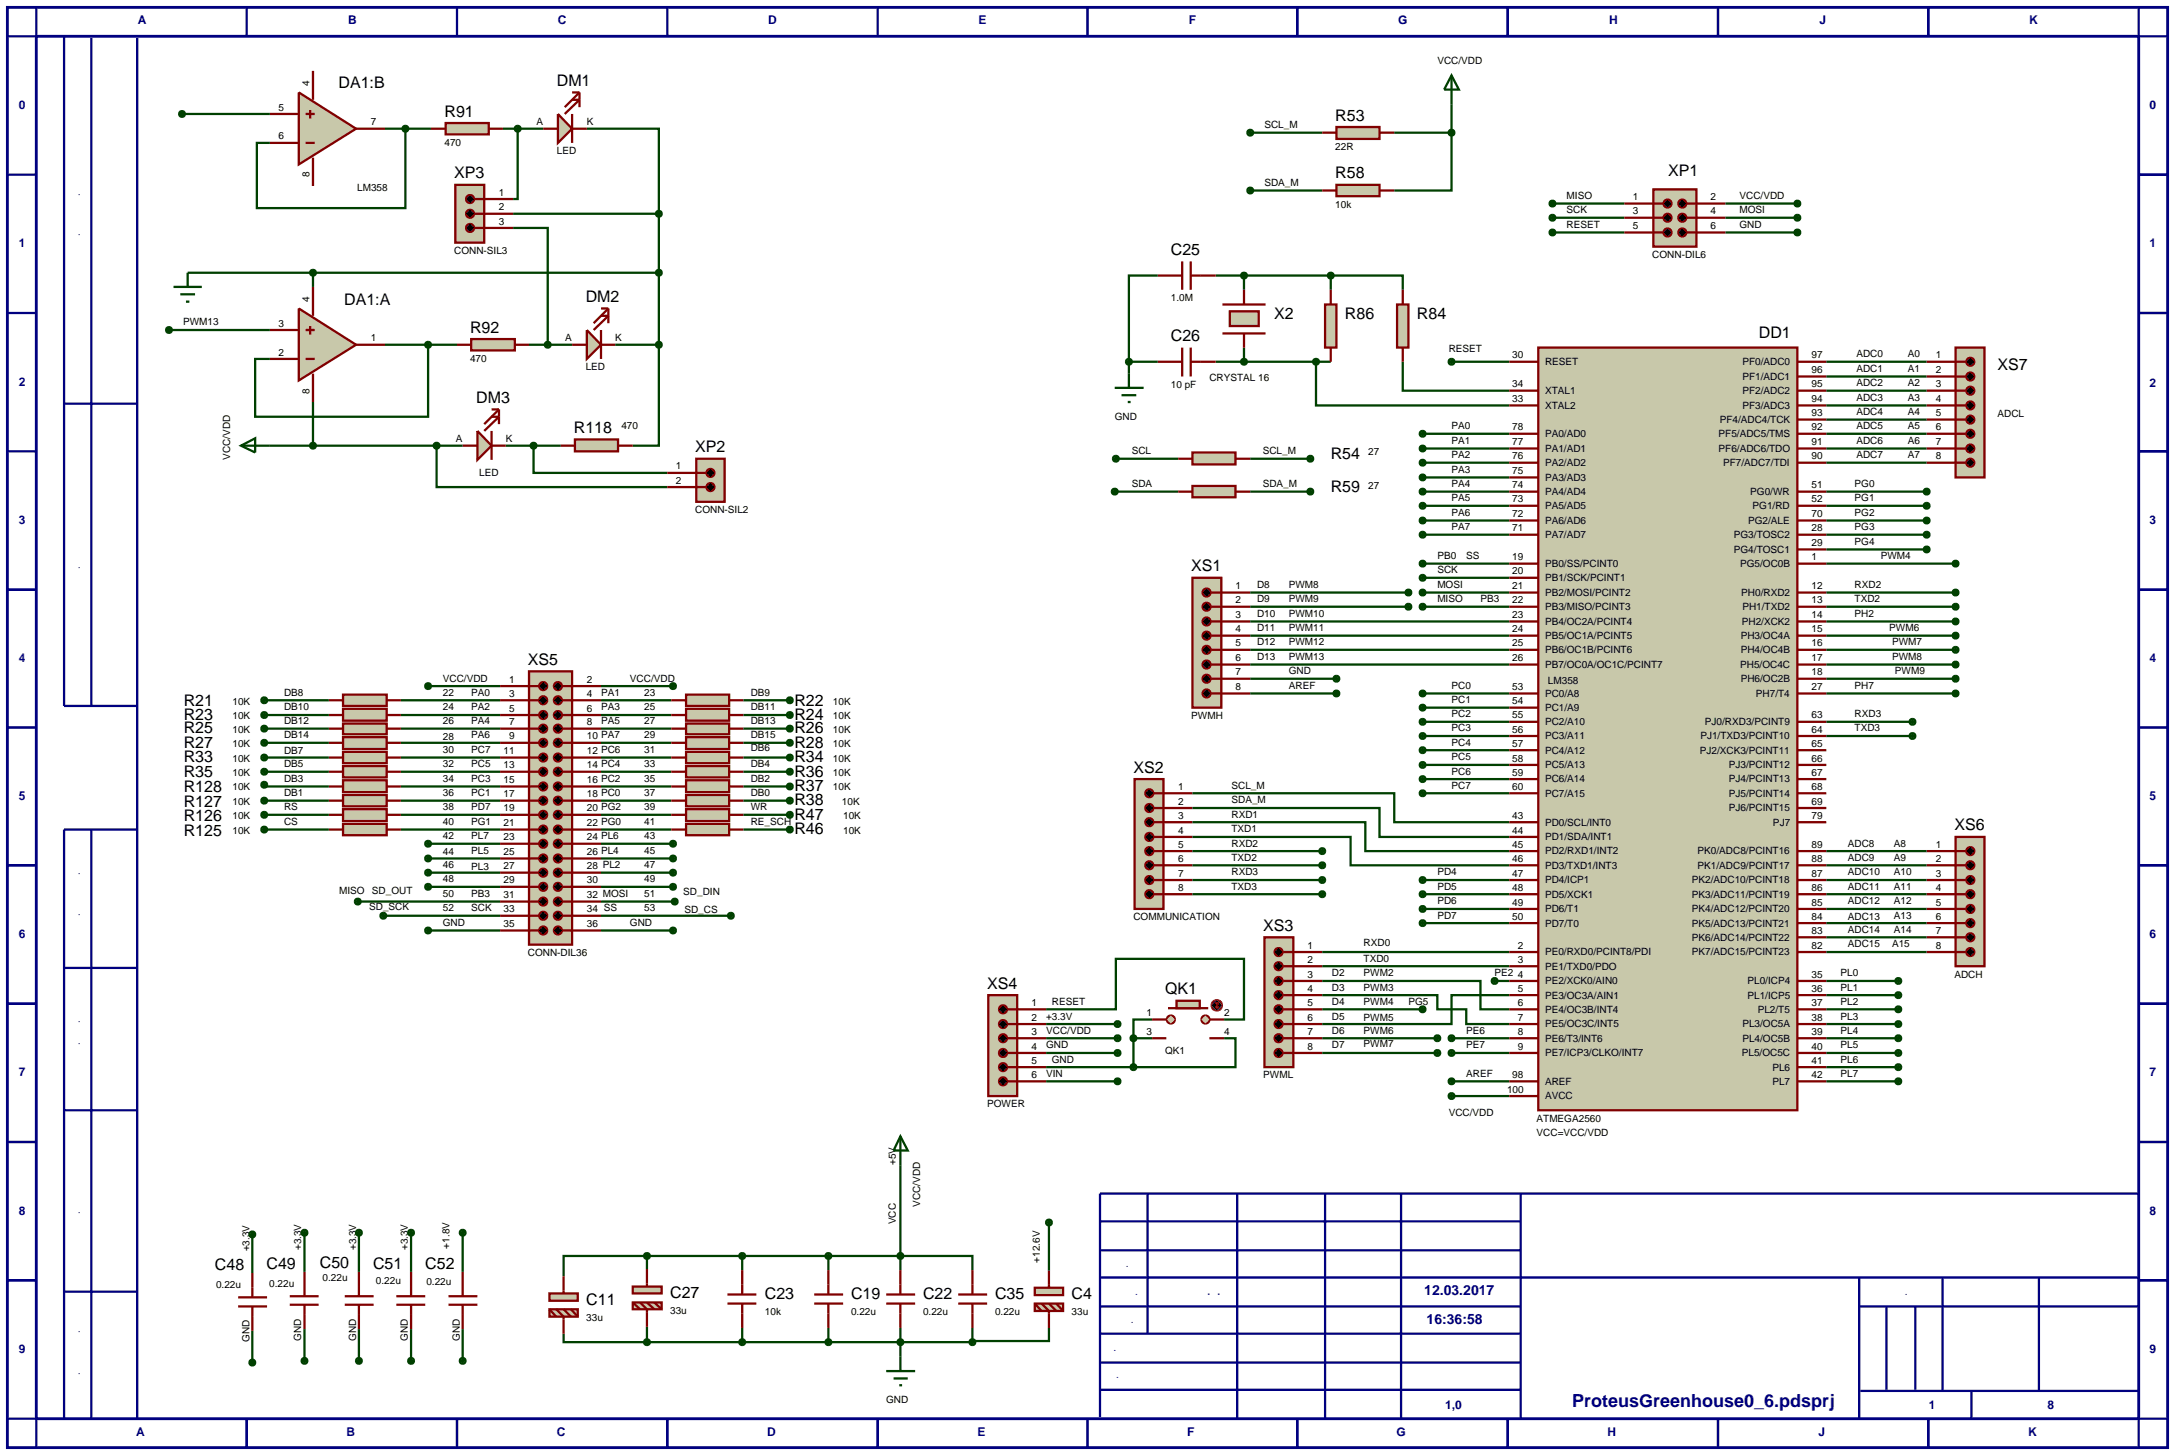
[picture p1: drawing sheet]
<svg xmlns="http://www.w3.org/2000/svg" width="384mm" height="257mm" viewBox="0 0 384 257" stroke-linecap="round" stroke-linejoin="round" font-family="sans-serif">
<defs><g id="words">
<text font-size="3.2" fill="#000080" x="277.3" y="248.1">ProteusGreenhouse0_6.pdsprj</text>
<g font-size="2.8">
<text x="59.7" y="15.5">DA1:B</text>
<text x="98.2" y="15.2">DM1</text>
<text x="78.4" y="20.6">R91</text>
<text x="235.5" y="21.3">R53</text>
<text x="80.1" y="31.5">XP3</text>
<text x="235.5" y="31.5">R58</text>
<text x="294.2" y="31">XP1</text>
<text x="206.5" y="45">C25</text>
<text x="60.7" y="53.8">DA1:A</text>
<text x="103.3" y="53.3">DM2</text>
<text x="82.9" y="58.7">R92</text>
<text x="224.7" y="56.3">X2</text>
<text x="237.2" y="56.3">R86</text>
<text x="249.9" y="56.3">R84</text>
<text x="310.2" y="59.7">DD1</text>
<text x="206.5" y="60.2">C26</text>
<text x="352.3" y="65.3">XS7</text>
<text x="84" y="71.1">DM3</text>
<text x="101.2" y="76.4">R118</text>
<text x="122.6" y="79.7">XP2</text>
<text x="234.7" y="81">R54</text>
<text x="234.7" y="86.9">R59</text>
<text x="210.1" y="100.8">XS1</text>
<text x="93.1" y="117.3">XS5</text>
<text x="32.4" y="124.5">R21</text>
<text x="140.1" y="124.5">R22</text>
<text x="32.4" y="127">R23</text>
<text x="32.4" y="129.4">R25</text>
<text x="32.4" y="132">R27</text>
<text x="140.1" y="127">R24</text>
<text x="140.1" y="129.4">R26</text>
<text x="140.1" y="132">R28</text>
<text x="32.4" y="134.5">R33</text>
<text x="32.4" y="137.1">R35</text>
<text x="140.1" y="134.5">R34</text>
<text x="140.1" y="137.1">R36</text>
<text x="199.9" y="136.3">XS2</text>
<text x="32.4" y="139.8">R128</text>
<text x="32.4" y="142.4">R127</text>
<text x="140.1" y="139.6">R37</text>
<text x="140.1" y="142.1">R38</text>
<text x="32.4" y="144.9">R126</text>
<text x="32.4" y="147.5">R125</text>
<text x="140.1" y="144.7">R47</text>
<text x="140.1" y="147.2">R46</text>
<text x="344.7" y="146.5">XS6</text>
<text x="222.8" y="164.2">XS3</text>
<text x="174.1" y="174.4">XS4</text>
<text x="205.5" y="175.4">QK1</text>
<text x="37.9" y="224.1">C48</text>
<text x="47" y="223.8">C49</text>
<text x="56.4" y="223.6">C50</text>
<text x="65.8" y="223.8">C51</text>
<text x="75" y="223.8">C52</text>
<text x="103.4" y="230.2">C11</text>
<text x="118.2" y="229">C27</text>
<text x="134.9" y="229.1">C23</text>
<text x="150.1" y="229.1">C19</text>
<text x="162.8" y="229.1">C22</text>
<text x="175.5" y="229.1">C35</text>
<text x="189" y="229.2">C4</text>
</g>
<g font-size="2.5" fill="#000080">
<text x="251.2" y="228.3">12.03.2017</text>
<text x="251.6" y="233.5">16:36:58</text>
</g>
<g font-size="2.1" fill="#000080">
<text x="24.3" y="4.2">A</text>
<text x="61.4" y="4.2">B</text>
<text x="98.4" y="4.2">C</text>
<text x="135.5" y="4.2">D</text>
<text x="172.6" y="4.2">E</text>
<text x="209.7" y="4.2">F</text>
<text x="246.6" y="4.2">G</text>
<text x="283.8" y="4.2">H</text>
<text x="320.9" y="4.2">J</text>
<text x="357.9" y="4.2">K</text>
<text x="3.3" y="19.2">0</text>
<text x="379.1" y="19.2">0</text>
<text x="3.3" y="43.6">1</text>
<text x="379.1" y="43.6">1</text>
<text x="3.3" y="68">2</text>
<text x="379.1" y="68.2">2</text>
<text x="3.3" y="92.4">3</text>
<text x="379.1" y="92.4">3</text>
<text x="3.3" y="116.8">4</text>
<text x="379.1" y="116.8">4</text>
<text x="3.3" y="141">5</text>
<text x="379.1" y="141">5</text>
<text x="3.3" y="165.4">6</text>
<text x="379.1" y="165.4">6</text>
<text x="3.3" y="189.8">7</text>
<text x="379.1" y="189.8">7</text>
<text x="3.3" y="214.2">8</text>
<text x="379.1" y="214.2">8</text>
<text x="3.3" y="238.6">9</text>
<text x="379.1" y="238.6">9</text>
<text x="254.9" y="248.4">1,0</text>
<text x="340.2" y="248.4">1</text>
<text x="361.1" y="248.4">8</text>
<text x="24" y="253.3">A</text>
<text x="61.1" y="253.3">B</text>
<text x="98.2" y="253.3">C</text>
<text x="135.3" y="253.3">D</text>
<text x="172.4" y="253.3">E</text>
<text x="209.4" y="253.3">F</text>
<text x="246.3" y="253.3">G</text>
<text x="283.5" y="253.3">H</text>
<text x="320.7" y="253.3">J</text>
<text x="357.7" y="253.3">K</text>
</g>
<g font-size="1.8">
<text x="253.5" y="11.3">VCC/VDD</text>
<text x="54.6" y="15.1" transform="rotate(-90 54.6 15.1)">4</text>
<text x="49.1" y="19.5">5</text>
<text x="65.4" y="22.1">7</text>
<text x="94.6" y="22.1">A</text>
<text x="103.5" y="22.1">K</text>
<text x="223" y="22.6">SCL_M</text>
<text x="49.1" y="24.6">6</text>
<text x="78.4" y="25.7">470</text>
<text x="98.2" y="27.2">LED</text>
<text x="235.5" y="26.5">22R</text>
<text x="54.6" y="31.3" transform="rotate(-90 54.6 31.3)">8</text>
<text x="63" y="33.6">LM358</text>
<text x="88" y="34.5">1</text>
<text x="223" y="32.8">SDA_M</text>
<text x="276.3" y="35.1">MISO</text>
<text x="288" y="35.3">1</text>
<text x="301.7" y="35.3">2</text>
<text x="306.8" y="35.1">VCC/VDD</text>
<text x="88" y="37.1">2</text>
<text x="88" y="39.6">3</text>
<text x="235.5" y="36.6">10k</text>
<text x="276.3" y="37.6">SCK</text>
<text x="276.3" y="40.2">RESET</text>
<text x="288" y="37.8">3</text>
<text x="288" y="40.4">5</text>
<text x="301.7" y="37.8">4</text>
<text x="301.7" y="40.4">6</text>
<text x="306.8" y="37.6">MOSI</text>
<text x="306.8" y="40.2">GND</text>
<text x="80.1" y="44.8">CONN-SIL3</text>
<text x="291.4" y="45.5">CONN-DIL6</text>
<text x="54.6" y="53.2" transform="rotate(-90 54.6 53.2)">4</text>
<text x="206.5" y="53.1">1.0M</text>
<text x="32.3" y="57.4">PWM13</text>
<text x="49.1" y="57.6">3</text>
<text x="49.1" y="62.7">2</text>
<text x="65.4" y="60.2">1</text>
<text x="82.9" y="63.8">470</text>
<text x="99.7" y="60.2">A</text>
<text x="103.3" y="65.3">LED</text>
<text x="108.5" y="60.2">K</text>
<text x="255.5" y="62">RESET</text>
<text x="266.7" y="63.2">30</text>
<text x="272.5" y="64.4">RESET</text>
<text x="307.3" y="64.4">PF0/ADC0</text>
<text x="319.5" y="65.8">96</text>
<text x="319.5" y="63.2">97</text>
<text x="327.4" y="63">ADC0</text>
<text x="327.4" y="65.6">ADC1</text>
<text x="336.5" y="63">A0</text>
<text x="336.5" y="65.6">A1</text>
<text x="341.4" y="63.2">1</text>
<text x="341.4" y="65.8">2</text>
<text x="54.6" y="69.4" transform="rotate(-90 54.6 69.4)">8</text>
<text x="206.5" y="68.4">10 pF</text>
<text x="213.3" y="67.2">CRYSTAL 16 мгц</text>
<text x="266.7" y="70.9">33</text>
<text x="266.7" y="68.3">34</text>
<text x="272.5" y="69.5">XTAL1</text>
<text x="307.3" y="69.5">PF2/ADC2</text>
<text x="307.3" y="67">PF1/ADC1</text>
<text x="319.5" y="70.9">94</text>
<text x="319.5" y="68.3">95</text>
<text x="327.4" y="68.1">ADC2</text>
<text x="327.4" y="70.7">ADC3</text>
<text x="336.5" y="68.1">A2</text>
<text x="336.5" y="70.7">A3</text>
<text x="341.4" y="68.3">3</text>
<text x="341.4" y="70.9">4</text>
<text x="80.4" y="78">A</text>
<text x="89.2" y="78">K</text>
<text x="109.6" y="75.7">470</text>
<text x="196.6" y="74.1">GND</text>
<text x="256" y="75.7">PA0</text>
<text x="266.7" y="75.9">78</text>
<text x="272.5" y="72.1">XTAL2</text>
<text x="272.5" y="77.1">PA0/AD0</text>
<text x="303.1" y="77.1">PF5/ADC5/TMS</text>
<text x="303.3" y="74.6">PF4/ADC4/TCK</text>
<text x="307.3" y="72.1">PF3/ADC3</text>
<text x="319.5" y="75.9">92</text>
<text x="319.5" y="73.4">93</text>
<text x="327.4" y="73.2">ADC4</text>
<text x="327.4" y="75.7">ADC5</text>
<text x="336.5" y="73.2">A4</text>
<text x="336.5" y="75.7">A5</text>
<text x="341.4" y="73.4">5</text>
<text x="341.4" y="75.9">6</text>
<text x="352.3" y="73.5">ADCL</text>
<text x="40.6" y="81.1" transform="rotate(-90 40.6 81.1)">VCC/VDD</text>
<text x="84.5" y="83.9">LED</text>
<text x="119.2" y="82.8">1</text>
<text x="199.6" y="80">SCL</text>
<text x="222.7" y="80">SCL_M</text>
<text x="241.3" y="80.3">27</text>
<text x="256" y="78.3">PA1</text>
<text x="256" y="80.8">PA2</text>
<text x="256" y="83.4">PA3</text>
<text x="266.7" y="83.6">75</text>
<text x="266.7" y="81">76</text>
<text x="266.7" y="78.5">77</text>
<text x="272.5" y="82.2">PA2/AD2</text>
<text x="272.5" y="79.7">PA1/AD1</text>
<text x="303.1" y="79.7">PF6/ADC6/TDO</text>
<text x="303.9" y="82.2">PF7/ADC7/TDI</text>
<text x="319.5" y="81">90</text>
<text x="319.5" y="78.5">91</text>
<text x="327.4" y="78.3">ADC6</text>
<text x="327.4" y="80.8">ADC7</text>
<text x="336.5" y="78.3">A6</text>
<text x="336.5" y="80.8">A7</text>
<text x="341.4" y="78.5">7</text>
<text x="341.4" y="81">8</text>
<text x="119.2" y="85.3">2</text>
<text x="199.6" y="85.9">SDA</text>
<text x="222.7" y="85.9">SDA_M</text>
<text x="241.3" y="86.2">27</text>
<text x="256" y="85.9">PA4</text>
<text x="256" y="88.4">PA5</text>
<text x="266.7" y="88.6">73</text>
<text x="266.7" y="86.1">74</text>
<text x="272.5" y="89.8">PA5/AD5</text>
<text x="272.5" y="87.3">PA4/AD4</text>
<text x="272.5" y="84.8">PA3/AD3</text>
<text x="308.7" y="87.3">PG0/WR</text>
<text x="309.1" y="89.8">PG1/RD</text>
<text x="319.5" y="86.1">51</text>
<text x="319.5" y="88.6">52</text>
<text x="327.1" y="85.9">PG0</text>
<text x="327.1" y="88.4">PG1</text>
<text x="122.6" y="90.5">CONN-SIL2</text>
<text x="256" y="91">PA6</text>
<text x="256" y="93.5">PA7</text>
<text x="266.7" y="93.7">71</text>
<text x="266.7" y="91.2">72</text>
<text x="272.5" y="94.9">PA7/AD7</text>
<text x="272.5" y="92.4">PA6/AD6</text>
<text x="305.8" y="94.9">PG3/TOSC2</text>
<text x="308.3" y="92.4">PG2/ALE</text>
<text x="319.5" y="93.7">28</text>
<text x="319.5" y="91.2">70</text>
<text x="327.1" y="91">PG2</text>
<text x="327.1" y="93.5">PG3</text>
<text x="253.5" y="101.1">SCK</text>
<text x="253.5" y="98.6">PB0</text>
<text x="258.6" y="98.6">SS</text>
<text x="266.7" y="98.8">19</text>
<text x="266.7" y="101.3">20</text>
<text x="272.5" y="100">PB0/SS/PCINT0</text>
<text x="305.8" y="97.5">PG4/TOSC1</text>
<text x="306.9" y="100">PG5/OC0B</text>
<text x="319.5" y="98.8">1</text>
<text x="319.5" y="96.3">29</text>
<text x="327.1" y="96.1">PG4</text>
<text x="331.7" y="98.6">PWM4</text>
<text x="217.9" y="103.9">1</text>
<text x="217.9" y="106.4">2</text>
<text x="221.7" y="103.7">D8</text>
<text x="221.7" y="106.2">D9</text>
<text x="227.3" y="103.7">PWM8</text>
<text x="227.3" y="106.2">PWM9</text>
<text x="253.5" y="106.2">MISO</text>
<text x="253.5" y="103.7">MOSI</text>
<text x="261.1" y="106.2">PB3</text>
<text x="266.7" y="103.9">21</text>
<text x="266.7" y="106.4">22</text>
<text x="272.5" y="102.5">PB1/SCK/PCINT1</text>
<text x="272.5" y="105.1">PB2/MOSI/PCINT2</text>
<text x="272.5" y="107.6">PB3/MISO/PCINT3</text>
<text x="307.1" y="105.1">PH0/RXD2</text>
<text x="307.3" y="107.6">PH1/TXD2</text>
<text x="319.5" y="103.9">12</text>
<text x="319.5" y="106.4">13</text>
<text x="327.1" y="103.7">RXD2</text>
<text x="327.1" y="106.2">TXD2</text>
<text x="217.9" y="109">3</text>
<text x="217.9" y="111.5">4</text>
<text x="217.9" y="114">5</text>
<text x="221.7" y="108.8">D10</text>
<text x="221.7" y="111.3">D11</text>
<text x="221.7" y="113.8">D12</text>
<text x="227.3" y="108.8">PWM10</text>
<text x="227.3" y="111.3">PWM11</text>
<text x="227.3" y="113.8">PWM12</text>
<text x="266.7" y="109">23</text>
<text x="266.7" y="111.5">24</text>
<text x="266.7" y="114">25</text>
<text x="272.5" y="110.2">PB4/OC2A/PCINT4</text>
<text x="272.5" y="112.7">PB5/OC1A/PCINT5</text>
<text x="307" y="112.7">PH3/OC4A</text>
<text x="307.2" y="110.2">PH2/XCK2</text>
<text x="319.5" y="109">14</text>
<text x="319.5" y="111.5">15</text>
<text x="319.5" y="114">16</text>
<text x="327.1" y="108.8">PH2</text>
<text x="333.2" y="111.3">PWM6</text>
<text x="333.7" y="113.8">PWM7</text>
<text x="217.9" y="116.6">6</text>
<text x="217.9" y="119.1">7</text>
<text x="221.7" y="116.4">D13</text>
<text x="227.3" y="116.4">PWM13</text>
<text x="227.3" y="118.9">GND</text>
<text x="266.7" y="116.6">26</text>
<text x="272.5" y="115.2">PB6/OC1B/PCINT6</text>
<text x="272.5" y="117.8">PB7/OC0A/OC1C/PCINT7</text>
<text x="306.9" y="117.8">PH5/OC4C</text>
<text x="307" y="115.2">PH4/OC4B</text>
<text x="319.5" y="116.6">17</text>
<text x="319.5" y="119.1">18</text>
<text x="333.7" y="116.4">PWM8</text>
<text x="334.2" y="118.9">PWM9</text>
<text x="41" y="124.3">10K</text>
<text x="50.1" y="122.7">DB8</text>
<text x="50.1" y="125.3">DB10</text>
<text x="78.1" y="120.2">VCC/VDD</text>
<text x="78.1" y="122.7">22</text>
<text x="78.1" y="125.3">24</text>
<text x="83.1" y="122.7">PA0</text>
<text x="83.1" y="125.3">PA2</text>
<text x="89.8" y="120.4">1</text>
<text x="89.8" y="122.9">3</text>
<text x="89.8" y="125.5">5</text>
<text x="103.5" y="120.4">2</text>
<text x="103.5" y="122.9">4</text>
<text x="103.5" y="125.5">6</text>
<text x="106" y="122.7">PA1</text>
<text x="106" y="125.3">PA3</text>
<text x="111.1" y="120.2">VCC/VDD</text>
<text x="113.6" y="122.7">23</text>
<text x="113.6" y="125.3">25</text>
<text x="132.4" y="122.7">DB9</text>
<text x="132.4" y="125.3">DB11</text>
<text x="146.9" y="124.3">10K</text>
<text x="217.9" y="121.7">8</text>
<text x="227.3" y="121.5">AREF</text>
<text x="256" y="121.5">PC0</text>
<text x="256" y="124">PC1</text>
<text x="266.7" y="121.7">53</text>
<text x="266.7" y="124.2">54</text>
<text x="272.5" y="122.9">PC0/A8</text>
<text x="272.5" y="125.4">PC1/A9</text>
<text x="273" y="120.7">LM358</text>
<text x="307" y="120.3">PH6/OC2B</text>
<text x="309.7" y="122.9">PH7/T4</text>
<text x="319.5" y="121.7">27</text>
<text x="327.1" y="121.5">PH7</text>
<text x="41" y="126.8">10K</text>
<text x="41" y="129.3">10K</text>
<text x="41" y="131.8">10K</text>
<text x="50.1" y="127.7">DB12</text>
<text x="50.1" y="130.2">DB14</text>
<text x="78.1" y="127.7">26</text>
<text x="78.1" y="130.5">28</text>
<text x="83.1" y="127.7">PA4</text>
<text x="83.1" y="130.2">PA6</text>
<text x="89.8" y="127.9">7</text>
<text x="89.8" y="130.4">9</text>
<text x="103.5" y="127.9">8</text>
<text x="103.5" y="130.4">10 PA7</text>
<text x="106" y="127.7">PA5</text>
<text x="113.6" y="127.7">27</text>
<text x="113.6" y="130.2">29</text>
<text x="132.4" y="127.7">DB13</text>
<text x="132.4" y="130.2">DB15</text>
<text x="146.9" y="126.8">10K</text>
<text x="146.9" y="129.3">10K</text>
<text x="146.9" y="131.8">10K</text>
<text x="210.1" y="126.8">PWMH</text>
<text x="256" y="126.5">PC2</text>
<text x="256" y="129">PC3</text>
<text x="256" y="131.5">PC4</text>
<text x="266.7" y="126.7">55</text>
<text x="266.7" y="129.2">56</text>
<text x="266.7" y="131.7">57</text>
<text x="272.5" y="127.9">PC2/A10</text>
<text x="272.5" y="130.4">PC3/A11</text>
<text x="299.9" y="130.4">PJ1/TXD3/PCINT10</text>
<text x="300.7" y="127.9">PJ0/RXD3/PCINT9</text>
<text x="319.5" y="126.7">63</text>
<text x="319.5" y="129.2">64</text>
<text x="319.5" y="131.7">65</text>
<text x="327.1" y="126.5">RXD3</text>
<text x="327.1" y="129">TXD3</text>
<text x="41" y="134.3">10K</text>
<text x="41" y="136.9">10K</text>
<text x="50.1" y="133">DB7</text>
<text x="50.1" y="135.3">DB5</text>
<text x="50.1" y="137.9">DB3</text>
<text x="78.1" y="132.8">30</text>
<text x="78.1" y="135.3">32</text>
<text x="78.1" y="137.9">34</text>
<text x="83.1" y="132.8">PC7</text>
<text x="83.1" y="135.3">PC5</text>
<text x="83.1" y="137.9">PC3</text>
<text x="88.8" y="133">11</text>
<text x="88.8" y="135.5">13</text>
<text x="103.5" y="133">12 PC6</text>
<text x="103.5" y="135.5">14 PC4</text>
<text x="113.6" y="132.8">31</text>
<text x="113.6" y="135.3">33</text>
<text x="113.6" y="137.9">35</text>
<text x="132.4" y="132.5">DB6</text>
<text x="132.4" y="135.3">DB4</text>
<text x="132.4" y="137.9">DB2</text>
<text x="146.9" y="134.3">10K</text>
<text x="146.9" y="136.9">10K</text>
<text x="256" y="134.1">PC5</text>
<text x="256" y="136.6">PC6</text>
<text x="266.7" y="134.3">58</text>
<text x="266.7" y="136.8">59</text>
<text x="272.5" y="132.9">PC4/A12</text>
<text x="272.5" y="135.5">PC5/A13</text>
<text x="272.5" y="138">PC6/A14</text>
<text x="299.8" y="132.9">PJ2/XCK3/PCINT11</text>
<text x="304.9" y="135.5">PJ3/PCINT12</text>
<text x="304.9" y="138">PJ4/PCINT13</text>
<text x="319.5" y="134.3">66</text>
<text x="319.5" y="136.8">67</text>
<text x="41" y="139.4">10K</text>
<text x="41" y="141.9">10K</text>
<text x="50.1" y="140.4">DB1</text>
<text x="50.1" y="142.9">RS</text>
<text x="78.1" y="140.4">36</text>
<text x="78.1" y="142.9">38</text>
<text x="83.1" y="140.4">PC1</text>
<text x="83.1" y="142.9">PD7</text>
<text x="88.8" y="138.1">15</text>
<text x="88.8" y="140.6">17</text>
<text x="88.8" y="143.1">19</text>
<text x="103.5" y="138.1">16 PC2</text>
<text x="103.5" y="140.6">18 PC0</text>
<text x="103.5" y="143.1">20 PG2</text>
<text x="113.6" y="140.4">37</text>
<text x="113.6" y="142.9">39</text>
<text x="132.4" y="140.4">DB0</text>
<text x="132.4" y="142.9">WR</text>
<text x="146.9" y="139.4">10K</text>
<text x="148.5" y="141.9">10K</text>
<text x="207.8" y="139.3">1</text>
<text x="207.8" y="141.9">2</text>
<text x="217.2" y="139.1">SCL_M</text>
<text x="217.2" y="141.7">SDA_M</text>
<text x="256" y="139.1">PC7</text>
<text x="266.7" y="139.3">60</text>
<text x="272.5" y="140.5">PC7/A15</text>
<text x="304.9" y="140.5">PJ5/PCINT14</text>
<text x="304.9" y="143.1">PJ6/PCINT15</text>
<text x="319.5" y="139.3">68</text>
<text x="319.5" y="141.9">69</text>
<text x="41" y="144.5">10K</text>
<text x="41" y="147">10K</text>
<text x="50.1" y="145.5">CS</text>
<text x="78.1" y="148">42</text>
<text x="78.1" y="145.5">40</text>
<text x="83.1" y="148">PL7</text>
<text x="83.1" y="145.5">PG1</text>
<text x="88.8" y="145.7">21</text>
<text x="88.8" y="148.2">23</text>
<text x="103.5" y="145.7">22 PG0</text>
<text x="103.5" y="148.2">24 PL6</text>
<text x="113.6" y="148">43</text>
<text x="113.6" y="145.5">41</text>
<text x="132.4" y="145.5">RE_SCH</text>
<text x="148.7" y="144.5">10K</text>
<text x="148.7" y="147">10K</text>
<text x="207.8" y="144.4">3</text>
<text x="207.8" y="147">4</text>
<text x="207.8" y="149.5">5</text>
<text x="217.2" y="144.2">RXD1</text>
<text x="217.2" y="146.8">TXD1</text>
<text x="217.2" y="149.3">RXD2</text>
<text x="266.7" y="144.4">43</text>
<text x="266.7" y="147">44</text>
<text x="266.7" y="149.5">45</text>
<text x="272.5" y="145.6">PD0/SCL/INT0</text>
<text x="272.5" y="148.2">PD1/SDA/INT1</text>
<text x="312.7" y="145.6">PJ7</text>
<text x="319.5" y="144.4">79</text>
<text x="319.5" y="149.5">89</text>
<text x="325.9" y="149.3">ADC8</text>
<text x="334" y="149.3">A8</text>
<text x="341.4" y="149.5">1</text>
<text x="78.1" y="150.8">44</text>
<text x="78.1" y="153.1">46</text>
<text x="78.1" y="155.6">48</text>
<text x="83.1" y="150.6">PL5</text>
<text x="83.1" y="153.4">PL3</text>
<text x="88.8" y="150.8">25</text>
<text x="88.8" y="153.3">27</text>
<text x="88.8" y="155.8">29</text>
<text x="103.5" y="150.8">26 PL4</text>
<text x="103.5" y="153.3">28 PL2</text>
<text x="103.5" y="155.8">30</text>
<text x="113.6" y="150.6">45</text>
<text x="113.6" y="153.1">47</text>
<text x="113.6" y="155.6">49</text>
<text x="207.8" y="152">6</text>
<text x="207.8" y="154.6">7</text>
<text x="217.2" y="151.8">TXD2</text>
<text x="217.2" y="154.4">RXD3</text>
<text x="253.5" y="154.4">PD4</text>
<text x="266.7" y="152">46</text>
<text x="266.7" y="154.6">47</text>
<text x="272.5" y="150.7">PD2/RXD1/INT2</text>
<text x="272.5" y="153.2">PD3/TXD1/INT3</text>
<text x="272.5" y="155.8">PD4/ICP1</text>
<text x="298.4" y="155.8">PK2/ADC10/PCINT18</text>
<text x="299.4" y="153.2">PK1/ADC9/PCINT17</text>
<text x="299.4" y="150.7">PK0/ADC8/PCINT16</text>
<text x="319.5" y="154.6">87</text>
<text x="319.5" y="152">88</text>
<text x="325.9" y="151.8">ADC9</text>
<text x="325.9" y="154.4">ADC10</text>
<text x="334" y="151.8">A9</text>
<text x="334" y="154.4">A10</text>
<text x="341.4" y="152">2</text>
<text x="341.4" y="154.6">3</text>
<text x="59.8" y="157.7">MISO</text>
<text x="65.1" y="160.5">SD_SCK</text>
<text x="65.6" y="157.7">SD_OUT</text>
<text x="78.1" y="160.7">52</text>
<text x="78.1" y="158.2">50</text>
<text x="83.1" y="160.7">SCK</text>
<text x="83.1" y="158.2">PB3</text>
<text x="88.8" y="158.4">31</text>
<text x="88.8" y="160.9">33</text>
<text x="103.5" y="158.4">32 MOSI</text>
<text x="103.5" y="160.9">34 SS</text>
<text x="113.6" y="158.2">51</text>
<text x="113.6" y="160.7">53</text>
<text x="120.5" y="157.9">SD_DIN</text>
<text x="120.7" y="161">SD_CS</text>
<text x="207.8" y="157.1">8</text>
<text x="217.2" y="156.9">TXD3</text>
<text x="253.5" y="156.9">PD5</text>
<text x="253.5" y="159.5">PD6</text>
<text x="253.5" y="162">PD7</text>
<text x="266.7" y="157.1">48</text>
<text x="266.7" y="159.7">49</text>
<text x="272.5" y="158.3">PD5/XCK1</text>
<text x="272.5" y="160.9">PD6/T1</text>
<text x="298.4" y="160.9">PK4/ADC12/PCINT20</text>
<text x="298.4" y="158.3">PK3/ADC11/PCINT19</text>
<text x="319.5" y="159.7">85</text>
<text x="319.5" y="157.1">86</text>
<text x="325.9" y="156.9">ADC11</text>
<text x="325.9" y="159.5">ADC12</text>
<text x="334" y="156.9">A11</text>
<text x="334" y="159.5">A12</text>
<text x="334" y="162">A13</text>
<text x="341.4" y="157.1">4</text>
<text x="341.4" y="159.7">5</text>
<text x="78.1" y="163.3">GND</text>
<text x="88.8" y="163.5">35</text>
<text x="103.5" y="163.5">36</text>
<text x="111.1" y="163.3">GND</text>
<text x="199.9" y="162.3">COMMUNICATION</text>
<text x="230.6" y="167.3">1</text>
<text x="240.5" y="166.8">RXD0</text>
<text x="266.7" y="162.2">50</text>
<text x="267.7" y="167.3">2</text>
<text x="272.5" y="163.4">PD7/T0</text>
<text x="298.4" y="165.9">PK6/ADC14/PCINT22</text>
<text x="298.4" y="163.4">PK5/ADC13/PCINT21</text>
<text x="319.5" y="167.3">82</text>
<text x="319.5" y="164.7">83</text>
<text x="319.5" y="162.2">84</text>
<text x="325.9" y="162.2">ADC13</text>
<text x="325.9" y="164.5">ADC14</text>
<text x="325.9" y="167.1">ADC15</text>
<text x="333.7" y="167.1">A15</text>
<text x="334" y="164.5">A14</text>
<text x="341.4" y="162.2">6</text>
<text x="341.4" y="164.7">7</text>
<text x="341.4" y="167.3">8</text>
<text x="93.1" y="168.6">CONN-DIL36</text>
<text x="230.6" y="169.8">2</text>
<text x="230.6" y="172.4">3</text>
<text x="234.9" y="172.2">D2</text>
<text x="240.5" y="169.6">TXD0</text>
<text x="240.5" y="172.2">PWM2</text>
<text x="263.6" y="172.2">PE2</text>
<text x="267.7" y="169.8">3</text>
<text x="267.7" y="172.4">4</text>
<text x="272.5" y="168.5">PE0/RXD0/PCINT8/PDI</text>
<text x="272.5" y="171">PE1/TXD0/PDO</text>
<text x="272.5" y="173.6">PE2/XCK0/AIN0</text>
<text x="298.4" y="168.5">PK7/ADC15/PCINT23</text>
<text x="308.2" y="173.6">PL0/ICP4</text>
<text x="319.5" y="172.4">35</text>
<text x="324.6" y="172.2">PL0</text>
<text x="344.7" y="172.4">ADCH</text>
<text x="181.9" y="177.4">1</text>
<text x="181.9" y="180">2</text>
<text x="184.5" y="179.8">+3.3V</text>
<text x="185.5" y="177.2">RESET</text>
<text x="202.2" y="179.2">1</text>
<text x="215.9" y="179.2">2</text>
<text x="230.6" y="174.9">4</text>
<text x="230.6" y="177.4">5</text>
<text x="230.6" y="180">6</text>
<text x="234.9" y="174.7">D3</text>
<text x="234.9" y="179.8">D5</text>
<text x="234.9" y="177.2">D4</text>
<text x="240.5" y="174.7">PWM3</text>
<text x="240.5" y="180">PWM5</text>
<text x="240.5" y="177.2">PWM4</text>
<text x="248.4" y="177.2">PG5</text>
<text x="267.7" y="174.9">5</text>
<text x="267.7" y="177.4">6</text>
<text x="267.7" y="180">7</text>
<text x="272.5" y="176.1">PE3/OC3A/AIN1</text>
<text x="272.5" y="178.6">PE4/OC3B/INT4</text>
<text x="308.2" y="176.1">PL1/ICP5</text>
<text x="310" y="178.6">PL2/T5</text>
<text x="319.5" y="174.9">36</text>
<text x="319.5" y="177.4">37</text>
<text x="319.5" y="180">38</text>
<text x="324.6" y="174.7">PL1</text>
<text x="324.6" y="177.2">PL2</text>
<text x="324.6" y="179.8">PL3</text>
<text x="181.9" y="182.5">3</text>
<text x="181.9" y="185.1">4</text>
<text x="184.5" y="182.3">VCC/VDD</text>
<text x="184.5" y="184.9">GND</text>
<text x="202.2" y="182.5">3</text>
<text x="205.5" y="185.9">QK1</text>
<text x="215.9" y="182.5">4</text>
<text x="230.6" y="182.5">7</text>
<text x="230.6" y="185.1">8</text>
<text x="234.9" y="182.3">D6</text>
<text x="234.9" y="184.9">D7</text>
<text x="240.5" y="182.3">PWM6</text>
<text x="240.5" y="184.6">PWM7</text>
<text x="258.6" y="182.3">PE6</text>
<text x="258.6" y="184.9">PE7</text>
<text x="267.7" y="182.5">8</text>
<text x="267.7" y="185.1">9</text>
<text x="272.5" y="181.2">PE5/OC3C/INT5</text>
<text x="272.5" y="183.7">PE6/T3/INT6</text>
<text x="307.3" y="181.2">PL3/OC5A</text>
<text x="307.3" y="183.7">PL4/OC5B</text>
<text x="319.5" y="182.5">39</text>
<text x="319.5" y="185.1">40</text>
<text x="324.6" y="182.3">PL4</text>
<text x="324.6" y="184.9">PL5</text>
<text x="181.9" y="187.6">5</text>
<text x="181.9" y="190.1">6</text>
<text x="184.5" y="189.9">VIN</text>
<text x="185.5" y="187.4">GND</text>
<text x="222.8" y="190.2">PWML</text>
<text x="258.6" y="189.9">AREF</text>
<text x="266.7" y="190.1">98</text>
<text x="272.5" y="186.3">PE7/ICP3/CLKO/INT7</text>
<text x="272.5" y="191.3">AREF</text>
<text x="307.2" y="186.3">PL5/OC5C</text>
<text x="312.6" y="188.8">PL6</text>
<text x="312.6" y="191.3">PL7</text>
<text x="319.5" y="187.6">41</text>
<text x="319.5" y="190.1">42</text>
<text x="324.6" y="187.4">PL6</text>
<text x="324.6" y="189.9">PL7</text>
<text x="174.1" y="195.3">POWER</text>
<text x="255.5" y="196.8">VCC/VDD</text>
<text x="265.8" y="192.7">100</text>
<text x="271" y="197.8">ATMEGA2560</text>
<text x="272.5" y="193.9">AVCC</text>
<text x="271" y="200.4">VCC=VCC/VDD</text>
<text x="158" y="205.5" transform="rotate(-90 158 205.5)">+5V</text>
<text x="158" y="215.9" transform="rotate(-90 158 215.9)">VCC</text>
<text x="162.3" y="212.8" transform="rotate(-90 162.3 212.8)">VCC/VDD</text>
<text x="44" y="220.7" transform="rotate(-90 44 220.7)">+3.3V</text>
<text x="53.1" y="220.5" transform="rotate(-90 53.1 220.5)">+3.3V</text>
<text x="62.8" y="220.5" transform="rotate(-90 62.8 220.5)">+3.3V</text>
<text x="71.9" y="220.5" transform="rotate(-90 71.9 220.5)">+3.3V</text>
<text x="79.3" y="220.2" transform="rotate(-90 79.3 220.2)">+1.8V</text>
<text x="38.1" y="227.1">0.22u</text>
<text x="47.5" y="226.9">0.22u</text>
<text x="56.9" y="225.9">0.22u</text>
<text x="66.3" y="226.4">0.22u</text>
<text x="75.2" y="226.6">0.22u</text>
<text x="183.4" y="222.7" transform="rotate(-90 183.4 222.7)">+12.6V</text>
<text x="103.4" y="233">33u</text>
<text x="118.2" y="231.8">33u</text>
<text x="134.9" y="232">10k</text>
<text x="150.1" y="232">0.22u</text>
<text x="162.8" y="232">0.22u</text>
<text x="175.5" y="232">0.22u</text>
<text x="189" y="232">33u</text>
<text x="44" y="236.7" transform="rotate(-90 44 236.7)">GND</text>
<text x="53.1" y="236.5" transform="rotate(-90 53.1 236.5)">GND</text>
<text x="62.8" y="236.5" transform="rotate(-90 62.8 236.5)">GND</text>
<text x="71.9" y="236.5" transform="rotate(-90 71.9 236.5)">GND</text>
<text x="81.1" y="236.5" transform="rotate(-90 81.1 236.5)">GND</text>
<text x="156.3" y="247.5">GND</text>
</g>
<g font-size="1.8" fill="#000080">
<text x="14.1" y="45.8" transform="rotate(-90 14.1 45.8)">Перв. примен.</text>
<text x="14.1" y="105.5" transform="rotate(-90 14.1 105.5)">Справ. №</text>
<text x="14.1" y="164.8" transform="rotate(-90 14.1 164.8)">Инв. № дубл.</text>
<text x="14.1" y="189.5" transform="rotate(-90 14.1 189.5)">Взаим. инв. №</text>
<text x="14.1" y="218.4" transform="rotate(-90 14.1 218.4)">Подп. и дата</text>
<text x="195.3" y="223.5">Изм.</text>
<text x="194.3" y="228.3">Разраб.</text>
<text x="195.3" y="233.4">Пров.</text>
<text x="202.7" y="228.4">Мосейчук А.В.</text>
<text x="333" y="228.3">Лит.</text>
<text x="195.3" y="238.3">Т.контр</text>
<text x="14.1" y="245.6" transform="rotate(-90 14.1 245.6)">Инв. № подп.</text>
<text x="195.6" y="243.1">Н.контр</text>
</g>
</g></defs>
<path d="M1.3 1.3h381v254h-381zM6.4 6.4h370.8v243.8h-370.8z" fill="none" stroke="#000080" stroke-width=".5"/>
<g fill="none" stroke="#000080" stroke-width=".4">
<path d="M6.4 1.3v5.1h-5.1M11.3 6.4v118.1h12.9M16.1 6.7v117.8M24.2 6.7v243.5M43.5 1.3v5.1M80.6 1.3v5.1M117.7 1.3v5.1M154.8 1.3v5.1M191.8 1.3v5.1M228.8 1.3v5.1M265.9 1.3v5.1M303 1.3v5.1"/>
<path d="M340.1 1.3v5.1M377.2 1.3v5.1h5.1M1.3 30.8h5.1M377.2 30.8h5.1M1.3 55.2h5.1M377.2 55.2h5.1M1.3 79.6h5.1M11.3 71.2h12.9M377.2 79.6h5.1M1.3 104h5.1M377.2 104h5.1M1.3 128.3h5.1"/>
<path d="M377.2 128.3h5.1M1.3 152.6h5.1M16.1 146.3v103.9M24.2 146.3h-12.9v103.9M377.2 152.6h5.1M1.3 177h5.1M11.3 170.7h12.9M377.2 177h5.1M11.3 195.8h12.9M1.3 201.4h5.1M194 215.4h74.2M202.4 210.5v24.7"/>
<path d="M218.2 210.5v39.7M233.7 210.5v39.7M247.1 210.5v39.7M268.2 210.5v39.7M377.2 210.5h-183.2v39.4M377.2 201.4h5.1M1.3 225.8h5.1M11.3 227.8h12.9M194 230.4h74.2M194 225.3h183.2M194 220.5h74.2M194 235.2h74.2"/>
<path d="M327.9 230.4h49.3M327.9 225.3v24.9M332.7 230.4v14.7M337.8 230.4v14.7M342.6 225.3v20M359.6 225.3v20M377.2 225.8h5.1M1.3 250.2h5.1v5.1M43.5 250.2v5.1M80.6 250.2v5.1M117.7 250.2v5.1M154.8 250.2v5.1"/>
<path d="M191.8 250.2v5.1M194 240.3h74.2M194 245.1h74.2M228.8 250.2v5.1M265.9 250.2v5.1M303 250.2v5.1M328.1 245.3h49.1M340.1 250.2v5.1M347.7 245.3v4.9M382.3 250.2h-5.1v5.1"/>
</g>
<g fill="none" stroke="#004000" stroke-width=".4">
<path d="M256 18.4v5M32.1 20.1h15.5M67.9 22.7h8.1M71.5 22.7v14h-26.2v-11.5h2.3M88.7 22.7h7.1M90.5 37.7h25.7M91.3 22.7v12.4h-.8M103.5 22.7h12.7v15M116.2 37.7v23.1M220.5 23.4h12.7M220.5 33.6h12.7M245.9 23.4h10.1"/>
<path d="M256 23.4v10.2h-10.1M273.8 35.9h12.7M273.8 38.4h12.7M304.3 35.9h12.7M304.3 38.4h12.7M29.8 58.2h17.8M33.1 48.1h83.1M55.2 48.1v2.5M90.5 40.2h6.1v20.6M204.2 48.6h-5.1v15.2M214.4 48.6h20.3M219.4 48.6v2.5"/>
<path d="M234.7 48.6h12.7v2.5M234.7 48.6v2.5M273.8 41h12.7M304.3 41h12.7M47.6 78.6h34M55.2 70.9v7.7M67.9 60.8h12.7M75.5 60.8v12.7h-30.5v-10.2h2.6M77 78.6v7.3h40.7M89.2 78.6h9.7M93.3 60.8h7.6M94.1 78.6v4.8h23.6"/>
<path d="M108.5 60.8h7.7M116.2 60.8v17.8h-4.6M199.1 63.8h5.1M199.1 63.8v2.1M214.4 63.8h20.3M219.4 61.3v2.5M232.1 63.8v7.7h34.1M247.4 63.8v5.1h18.8M250.9 76.5h15.3M250.9 79.1h15.3M256 63.8h10.2M322.1 63.8h17.7"/>
<path d="M322.1 66.4h17.7M322.1 68.9h17.7M322.1 71.5h17.7M322.1 74h17.7M322.1 76.5h17.7M322.1 79.1h17.7M196.6 86.7h11.2M196.8 80.9h11M220.5 86.7h10.6M220.5 80.9h10.6M250.9 81.6h15.3M250.9 99.4h15.3"/>
<path d="M250.9 84.2h15.3M250.9 86.7h15.3M250.9 89.2h15.3M250.9 91.8h15.3M250.9 94.3h15.3M322.1 81.6h17.7M322.1 99.4h22.8M322.1 86.7h17.7M322.1 89.2h17.7M322.1 91.8h17.7M322.1 94.3h17.7M322.1 96.9h17.7"/>
<path d="M220.5 109.6h45.7M220.5 112.1h45.7M220.5 114.6h45.7M220.5 117.2h45.7M220.5 104.5h27.9M220.5 107h27.9M220.5 119.7h15.2M250.9 104.5h15.3M250.9 107h15.3M250.9 101.9h15.3M322.1 109.6h22.8M322.1 112.1h22.8"/>
<path d="M322.1 114.6h22.8M322.1 117.2h22.8M322.1 104.5h22.8M322.1 107h22.8M322.1 119.7h22.8M46.6 138.4v.3h11.4M46.6 123.5h11.4M46.6 126.1h11.4M46.6 128.5h11.4M46.6 131h11.4M46.6 133.6h11.4M46.6 136.1h11.4"/>
<path d="M70.7 123.5h17.5M70.7 126.1h17.5M70.7 128.5h17.5M70.7 131h17.5M70.7 133.6h17.5M70.7 136.1h17.5M70.7 138.7h17.5M75.5 121h12.7M106 121h12.7M106 123.5h12.4M106 126.1h12.4M106 128.5h12.4"/>
<path d="M106 131h12.4M106 133.6h12.4M106 136.1h12.4M106 138.7h12.4M131.1 123.5h8.2M131.1 126.1h8.2M131.1 128.5h8.2M131.1 131h8.2M131.1 133.6h8.2M131.1 136.1h8.2M131.1 138.7h8.2M210.3 139.9h35.6v5.1h20.3"/>
<path d="M220.5 122.3h15.2M250.9 122.3h15.3M250.9 124.8h15.3M250.9 127.3h15.3M250.9 129.8h15.3M250.9 132.3h15.3M250.9 134.9h15.3M250.9 137.4h15.3M250.9 139.9h15.3M322.1 122.3h22.8M322.1 127.3h15.2M322.1 129.8h15.2"/>
<path d="M46.6 141.2h11.4M46.6 143.7h11.4M46.6 146.3h11.4M63.1 159h25.1M70.7 141.2h17.5M70.7 143.7h17.5M70.7 146.3h17.5M75.5 148.8h12.7M75.5 151.4h12.7M75.5 153.9h12.7M75.5 156.4h12.7M106 148.8h12.7"/>
<path d="M106 151.4h12.7M106 141.2h12.4M106 143.7h12.4M106 146.3h12.4M106 159h13M106 153.9h12.7M106 156.4h12.7M131.1 141.2h8.2M131.1 143.7h8.2M131.1 146.3h8.2M210.3 142.5h33v5.1h22.9M210.3 145h30.5v5.1h25.4"/>
<path d="M210.3 147.6h27.9v5h28M210.3 150.1h22.9M210.3 152.6h22.9M210.3 155.2h22.9M210.3 157.7h22.9M250.9 155.2h15.3M250.9 157.7h15.3M322.1 150.1h17.7M322.1 152.6h17.7M322.1 155.2h17.7M322.1 157.7h17.7M67.6 161.5h20.6"/>
<path d="M75.5 164.1h12.7M106 164.1h12.7M106 161.5h22.9M184.5 178h12.3v-8.9h22.6v10.7h-3.5M203.2 179.8h-3.3v3.3M233.2 173h27.9v5h5.1M233.2 175.5h20.3v2.5h5.1v2.6h7.6M233.2 167.9h33M233.2 170.4h33M233.2 178h17.7M250.9 160.3h15.3M250.9 162.8h15.3"/>
<path d="M263.6 173h2.6M266.2 175.5h-10.2v5.1h-22.8M322.1 167.9h17.7M322.1 160.3h17.7M322.1 162.8h17.7M322.1 165.3h17.7M322.1 178h12.7M322.1 173h12.7M322.1 175.5h12.7M184.5 183.1h12.6M184.5 185.7h12.6M184.5 190.7h12.6"/>
<path d="M184.5 180.6h12.6M184.5 188.2h15.4M199.9 183.1h3.3M199.9 183.1v5.1M215.9 183.1h2v5.1h-18M233.2 183.1h20.3M233.2 185.7h20.3M256 183.1h10.2M256 185.7h10.2M256 190.7h10.2M256 193.3h10.2M322.1 183.1h12.7"/>
<path d="M322.1 185.7h12.7M322.1 190.7h12.7M322.1 180.6h12.7M322.1 188.2h12.7M44.5 217.7v6.8M53.7 217.4v6.9M63.3 217.4v6.9M72.5 217.4v6.9M81.6 217.4v6.9M158.8 205.5v18.5M185 215.6v8.5M44.5 234.7v5.6"/>
<path d="M53.7 234.4v5.6M63.3 234.4v5.6M72.5 234.4v5.6M81.6 234.4v5.6M99.4 235.2v1.5h14.7M114.1 221.5h57.4v2.5M114.1 221.5h-14.7v3.6M114.1 236.7h57.4M114.1 221.5v2.3M114.1 234v2.7M130.9 221.5v2.5M130.9 234.2v2.5"/>
<path d="M146.1 221.5v2.5M146.1 234.2v2.5M158.8 234.2v5M171.5 234.2v2.5M185 234.2v2.3h-13.2v.2h-.3"/>
</g>
<path d="M271.3 61.3h45.7v134.5h-45.7z" fill="#c8c8aa" stroke="#800000" stroke-width=".4"/>
<g fill="none" stroke="#800000" stroke-width=".4">
<path d="M266.2 63.8h5.1M266.2 71.5h5.1M266.2 68.9h5.1M266.2 79.1h5.1M266.2 76.5h5.1M317 63.8h5.1M317 71.5h5.1M317 68.9h5.1M317 79.1h5.1M317 76.5h5.1M317 74h5.1M317 66.4h5.1"/>
<path d="M266.2 99.4h5.1M266.2 94.3h5.1M266.2 86.7h5.1M266.2 89.2h5.1M266.2 91.8h5.1M266.2 84.2h5.1M266.2 81.6h5.1M317 99.4h5.1M317 94.3h5.1M317 96.9h5.1M317 86.7h5.1M317 89.2h5.1"/>
<path d="M317 91.8h5.1M317 81.6h5.1M266.2 104.5h5.1M266.2 107h5.1M266.2 109.6h5.1M266.2 112.1h5.1M266.2 114.6h5.1M266.2 117.2h5.1M266.2 101.9h5.1M317 104.5h5.1M317 107h5.1M317 109.6h5.1"/>
<path d="M317 112.1h5.1M317 114.6h5.1M317 117.2h5.1M317 119.7h5.1M266.2 122.3h5.1M266.2 124.8h5.1M266.2 127.3h5.1M266.2 129.8h5.1M266.2 132.3h5.1M266.2 134.9h5.1M266.2 137.4h5.1M266.2 139.9h5.1"/>
<path d="M317 122.3h5.1M317 127.3h5.1M317 129.8h5.1M317 132.3h5.1M317 134.9h5.1M317 137.4h5.1M317 139.9h5.1M266.2 145h5.1M266.2 147.6h5.1M266.2 150.1h5.1M266.2 152.6h5.1M266.2 155.2h5.1"/>
<path d="M266.2 157.7h5.1M317 145h5.1M317 150.1h5.1M317 152.6h5.1M317 155.2h5.1M317 157.7h5.1M317 142.5h5.1M266.2 167.9h5.1M266.2 170.4h5.1M266.2 173h5.1M266.2 175.5h5.1M266.2 178h5.1"/>
<path d="M266.2 160.3h5.1M266.2 162.8h5.1M317 167.9h5.1M317 173h5.1M317 175.5h5.1M317 178h5.1M317 160.3h5.1M317 162.8h5.1M317 165.3h5.1M266.2 180.6h5.1M266.2 183.1h5.1M266.2 185.7h5.1"/>
<path d="M266.2 190.7h5.1M266.2 193.3h5.1M317 180.6h5.1M317 183.1h5.1M317 185.7h5.1M317 188.2h5.1M317 190.7h5.1"/>
</g>
<path d="M200.1 137.4h5.1v22.9h-5.1z" fill="#c8c8aa" stroke="#800000" stroke-width=".4"/>
<path d="M203.4 139.9h6.9M203.4 142.5h6.9M203.4 145h6.9M203.4 147.6h6.9M203.4 150.1h6.9M203.4 152.6h6.9M203.4 155.2h6.9M203.4 157.7h6.9" fill="none" stroke="#800000" stroke-width=".4"/>
<g fill="#000" stroke="#800000" stroke-width=".4">
<path d="M202.2 139.4l.5-.2-.7 .7zM202.7 139.2a.68 .68 0 0 1 .7 .7zM202.7 140.6l.7-.7a.68 .68 0 0 1-.7 .7zM202 139.9l.7 .7a.68 .68 0 0 1-.7-.7z"/>
<path d="M202.2 142l.5-.2-.7 .7zM202.7 141.8a.68 .68 0 0 1 .7 .7zM203.4 142.5a.68 .68 0 0 1-.7 .7zM202 142.5l.7 .7a.68 .68 0 0 1-.7-.7z"/>
<path d="M202.2 144.5l.5-.2-.7 .7zM202.7 144.3a.68 .68 0 0 1 .7 .7zM203.4 145a.68 .68 0 0 1-.7 .7zM202 145l.7 .7a.68 .68 0 0 1-.7-.7z"/>
<path d="M202.2 147.1l.5-.2-.7 .7zM202.7 146.9a.68 .68 0 0 1 .7 .7zM202.7 148.3l.7-.7a.68 .68 0 0 1-.7 .7zM202 147.6l.7 .7a.68 .68 0 0 1-.7-.7z"/>
<path d="M202.2 149.6l.5-.2-.7 .7zM202.7 149.4a.68 .68 0 0 1 .7 .7zM203.4 150.1a.68 .68 0 0 1-.7 .7zM202 150.1l.7 .7a.68 .68 0 0 1-.7-.7z"/>
<path d="M202.2 152.1l.5-.2-.7 .7zM202.7 151.9a.68 .68 0 0 1 .7 .7zM203.4 152.6a.68 .68 0 0 1-.7 .7zM202 152.6l.7 .7a.68 .68 0 0 1-.7-.7z"/>
<path d="M202.2 154.7l.5-.2-.7 .7zM202.7 154.5a.68 .68 0 0 1 .7 .7zM202.7 155.9l.7-.7a.68 .68 0 0 1-.7 .7zM202 155.2l.7 .7a.68 .68 0 0 1-.7-.7z"/>
<path d="M202.2 157.2l.5-.2-.7 .7zM202.7 157a.68 .68 0 0 1 .7 .7zM203.4 157.7a.68 .68 0 0 1-.7 .7zM202 157.7l.7 .7a.68 .68 0 0 1-.7-.7z"/>
</g>
<path d="M202 139.9l.7-.7 .7 .7-.7 .7zM202 142.5l.7-.7 .7 .7-.7 .7zM202 145l.7-.7 .7 .7-.7 .7zM202 147.6l.7-.7 .7 .7-.7 .7zM202 150.1l.7-.7 .7 .7-.7 .7zM202 152.6l.7-.7 .7 .7-.7 .7zM202 155.2l.7-.7 .7 .7-.7 .7zM202 157.7l.7-.7 .7 .7-.7 .7z" fill="#000"/>
<path d="M223 165.3h5.1v22.9h-5.1z" fill="#c8c8aa" stroke="#800000" stroke-width=".4"/>
<path d="M226.3 167.9h6.9M226.3 170.4h6.9M226.3 173h6.9M226.3 175.5h6.9M226.3 178h6.9M226.3 180.6h6.9M226.3 183.1h6.9M226.3 185.7h6.9" fill="none" stroke="#800000" stroke-width=".4"/>
<g fill="#000" stroke="#800000" stroke-width=".4">
<path d="M225 167.4l.5-.2-.7 .7zM225.5 167.2a.68 .68 0 0 1 .7 .7zM225.5 168.6l.7-.7a.68 .68 0 0 1-.7 .7zM224.8 167.9l.7 .7a.68 .68 0 0 1-.7-.7z"/>
<path d="M225 169.9l.5-.2-.7 .7zM225.5 169.7a.68 .68 0 0 1 .7 .7zM225.5 171.1l.7-.7a.68 .68 0 0 1-.7 .7zM224.8 170.4l.7 .7a.68 .68 0 0 1-.7-.7z"/>
<path d="M225 172.5l.5-.2-.7 .7zM225.5 172.3a.68 .68 0 0 1 .7 .7zM225.5 173.7l.7-.7a.68 .68 0 0 1-.7 .7zM224.8 173l.7 .7a.68 .68 0 0 1-.7-.7z"/>
<path d="M225 175l.5-.2-.7 .7zM225.5 174.8a.68 .68 0 0 1 .7 .7zM225.5 176.2l.7-.7a.68 .68 0 0 1-.7 .7zM224.8 175.5l.7 .7a.68 .68 0 0 1-.7-.7z"/>
<path d="M225 177.5l.5-.2-.7 .7zM225.5 177.3a.68 .68 0 0 1 .7 .7zM225.5 178.7l.7-.7a.68 .68 0 0 1-.7 .7zM224.8 178l.7 .7a.68 .68 0 0 1-.7-.7z"/>
<path d="M225 180.1l.5-.2-.7 .7zM225.5 179.9a.68 .68 0 0 1 .7 .7zM225.5 181.3l.7-.7a.68 .68 0 0 1-.7 .7zM224.8 180.6l.7 .7a.68 .68 0 0 1-.7-.7z"/>
<path d="M225 182.6l.5-.2-.7 .7zM225.5 182.4a.68 .68 0 0 1 .7 .7zM225.5 183.8l.7-.7a.68 .68 0 0 1-.7 .7zM224.8 183.1l.7 .7a.68 .68 0 0 1-.7-.7z"/>
<path d="M225 185.2l.5-.2-.7 .7zM225.5 185a.68 .68 0 0 1 .7 .7zM225.5 186.4l.7-.7a.68 .68 0 0 1-.7 .7zM224.8 185.7l.7 .7a.68 .68 0 0 1-.7-.7z"/>
</g>
<path d="M224.8 167.9l.7-.7 .7 .7-.7 .7zM225.5 169.7l.7 .7-.7 .7-.7-.7zM225.5 172.3l.7 .7-.7 .7-.7-.7zM224.8 175.5l.7-.7 .7 .7-.7 .7zM224.8 178l.7-.7 .7 .7-.7 .7zM224.8 180.6l.7-.7 .7 .7-.7 .7zM225.5 182.4l.7 .7-.7 .7-.7-.7zM225.5 185l.7 .7-.7 .7-.7-.7z" fill="#000"/>
<path d="M344.9 61.3h5.1v22.9h-5.1z" fill="#c8c8aa" stroke="#800000" stroke-width=".4"/>
<path d="M339.8 63.8h6.9M339.8 66.4h6.9M339.8 68.9h6.9M339.8 71.5h6.9M339.8 74h6.9M339.8 76.5h6.9M339.8 79.1h6.9M339.8 81.6h6.9" fill="none" stroke="#800000" stroke-width=".4"/>
<g fill="#000" stroke="#800000" stroke-width=".4">
<path d="M347 63.3l.5-.2-.7 .7zM347.5 63.1a.68 .68 0 0 1 .7 .7zM348.2 63.8a.68 .68 0 0 1-.7 .7zM346.8 63.8l.7 .7a.68 .68 0 0 1-.7-.7z"/>
<path d="M347 65.9l.5-.2-.7 .7zM347.5 65.7a.68 .68 0 0 1 .7 .7zM348.2 66.4a.68 .68 0 0 1-.7 .7zM346.8 66.4l.7 .7a.68 .68 0 0 1-.7-.7z"/>
<path d="M347 68.4l.5-.2-.7 .7zM347.5 68.2a.68 .68 0 0 1 .7 .7zM347.5 69.6l.7-.7a.68 .68 0 0 1-.7 .7zM346.8 68.9l.7 .7a.68 .68 0 0 1-.7-.7z"/>
<path d="M347 71l.5-.2-.7 .7zM347.5 70.8a.68 .68 0 0 1 .7 .7zM347.5 72.2l.7-.7a.68 .68 0 0 1-.7 .7zM346.8 71.5l.7 .7a.68 .68 0 0 1-.7-.7z"/>
<path d="M347 73.5l.5-.2-.7 .7zM347.5 73.3a.68 .68 0 0 1 .7 .7zM347.5 74.7l.7-.7a.68 .68 0 0 1-.7 .7zM346.8 74l.7 .7a.68 .68 0 0 1-.7-.7z"/>
<path d="M347 76l.5-.2-.7 .7zM347.5 75.8a.68 .68 0 0 1 .7 .7zM348.2 76.5a.68 .68 0 0 1-.7 .7zM346.8 76.5l.7 .7a.68 .68 0 0 1-.7-.7z"/>
<path d="M347 78.6l.5-.2-.7 .7zM347.5 78.4a.68 .68 0 0 1 .7 .7zM347.5 79.8l.7-.7a.68 .68 0 0 1-.7 .7zM346.8 79.1l.7 .7a.68 .68 0 0 1-.7-.7z"/>
<path d="M347 81.1l.5-.2-.7 .7zM347.5 80.9a.68 .68 0 0 1 .7 .7zM347.5 82.3l.7-.7a.68 .68 0 0 1-.7 .7zM346.8 81.6l.7 .7a.68 .68 0 0 1-.7-.7z"/>
</g>
<path d="M346.8 63.8l.7-.7 .7 .7-.7 .7zM346.8 66.4l.7-.7 .7 .7-.7 .7zM346.8 68.9l.7-.7 .7 .7-.7 .7zM346.8 71.5l.7-.7 .7 .7-.7 .7zM347.5 73.3l.7 .7-.7 .7-.7-.7zM347.5 75.8l.7 .7-.7 .7-.7-.7zM347.5 78.4l.7 .7-.7 .7-.7-.7zM346.8 81.6l.7-.7 .7 .7-.7 .7z" fill="#000"/>
<path d="M344.9 147.6h5.1v22.8h-5.1z" fill="#c8c8aa" stroke="#800000" stroke-width=".4"/>
<path d="M339.8 150.1h6.9M339.8 152.6h6.9M339.8 155.2h6.9M339.8 157.7h6.9M339.8 160.3h6.9M339.8 162.8h6.9M339.8 165.3h6.9M339.8 167.9h6.9" fill="none" stroke="#800000" stroke-width=".4"/>
<g fill="#000" stroke="#800000" stroke-width=".4">
<path d="M347 149.6l.5-.2-.7 .7zM347.5 149.4a.68 .68 0 0 1 .7 .7zM347.5 150.8l.7-.7a.68 .68 0 0 1-.7 .7zM346.8 150.1l.7 .7a.68 .68 0 0 1-.7-.7z"/>
<path d="M347 152.1l.5-.2-.7 .7zM347.5 151.9a.68 .68 0 0 1 .7 .7zM347.5 153.3l.7-.7a.68 .68 0 0 1-.7 .7zM346.8 152.6l.7 .7a.68 .68 0 0 1-.7-.7z"/>
<path d="M347 154.7l.5-.2-.7 .7zM347.5 154.5a.68 .68 0 0 1 .7 .7zM347.5 155.9l.7-.7a.68 .68 0 0 1-.7 .7zM346.8 155.2l.7 .7a.68 .68 0 0 1-.7-.7z"/>
<path d="M347 157.2l.5-.2-.7 .7zM347.5 157a.68 .68 0 0 1 .7 .7zM347.5 158.4l.7-.7a.68 .68 0 0 1-.7 .7zM346.8 157.7l.7 .7a.68 .68 0 0 1-.7-.7z"/>
<path d="M347 159.8l.5-.2-.7 .7zM347.5 159.6a.68 .68 0 0 1 .7 .7zM347.5 161l.7-.7a.68 .68 0 0 1-.7 .7zM346.8 160.3l.7 .7a.68 .68 0 0 1-.7-.7z"/>
<path d="M347 162.3l.5-.2-.7 .7zM347.5 162.1a.68 .68 0 0 1 .7 .7zM347.5 163.5l.7-.7a.68 .68 0 0 1-.7 .7zM346.8 162.8l.7 .7a.68 .68 0 0 1-.7-.7z"/>
<path d="M347 164.8l.5-.2-.7 .7zM347.5 164.6a.68 .68 0 0 1 .7 .7zM347.5 166l.7-.7a.68 .68 0 0 1-.7 .7zM346.8 165.3l.7 .7a.68 .68 0 0 1-.7-.7z"/>
<path d="M347 167.4l.5-.2-.7 .7zM347.5 167.2a.68 .68 0 0 1 .7 .7zM347.5 168.6l.7-.7a.68 .68 0 0 1-.7 .7zM346.8 167.9l.7 .7a.68 .68 0 0 1-.7-.7z"/>
</g>
<path d="M346.8 150.1l.7-.7 .7 .7-.7 .7zM346.8 152.6l.7-.7 .7 .7-.7 .7zM346.8 155.2l.7-.7 .7 .7-.7 .7zM347.5 157l.7 .7-.7 .7-.7-.7zM347.5 159.6l.7 .7-.7 .7-.7-.7zM346.8 162.8l.7-.7 .7 .7-.7 .7zM346.8 165.3l.7-.7 .7 .7-.7 .7zM346.8 167.9l.7-.7 .7 .7-.7 .7z" fill="#000"/>
<path d="M210.3 101.9h5.1v22.9h-5.1z" fill="#c8c8aa" stroke="#800000" stroke-width=".4"/>
<path d="M213.6 104.5h6.9M213.6 107h6.9M213.6 109.6h6.9M213.6 112.1h6.9M213.6 114.6h6.9M213.6 117.2h6.9M213.6 119.7h6.9M213.6 122.3h6.9" fill="none" stroke="#800000" stroke-width=".4"/>
<g fill="#000" stroke="#800000" stroke-width=".4">
<path d="M212.3 104l.5-.2-.7 .7zM212.8 103.8a.68 .68 0 0 1 .7 .7zM213.5 104.5a.68 .68 0 0 1-.7 .7zM212.1 104.5l.7 .7a.68 .68 0 0 1-.7-.7z"/>
<path d="M212.3 106.5l.5-.2-.7 .7zM212.8 106.3a.68 .68 0 0 1 .7 .7zM212.8 107.7l.7-.7a.68 .68 0 0 1-.7 .7zM212.1 107l.7 .7a.68 .68 0 0 1-.7-.7z"/>
<path d="M212.3 109.1l.5-.2-.7 .7zM212.8 108.9a.68 .68 0 0 1 .7 .7zM212.8 110.3l.7-.7a.68 .68 0 0 1-.7 .7zM212.1 109.6l.7 .7a.68 .68 0 0 1-.7-.7z"/>
<path d="M212.3 111.6l.5-.2-.7 .7zM212.8 111.4a.68 .68 0 0 1 .7 .7zM212.8 112.8l.7-.7a.68 .68 0 0 1-.7 .7zM212.1 112.1l.7 .7a.68 .68 0 0 1-.7-.7z"/>
<path d="M212.3 114.1l.5-.2-.7 .7zM212.8 113.9a.68 .68 0 0 1 .7 .7zM213.5 114.6a.68 .68 0 0 1-.7 .7zM212.1 114.6l.7 .7a.68 .68 0 0 1-.7-.7z"/>
<path d="M212.3 116.7l.5-.2-.7 .7zM212.8 116.5a.68 .68 0 0 1 .7 .7zM213.5 117.2a.68 .68 0 0 1-.7 .7zM212.1 117.2l.7 .7a.68 .68 0 0 1-.7-.7z"/>
<path d="M212.3 119.2l.5-.2-.7 .7zM212.8 119a.68 .68 0 0 1 .7 .7zM212.8 120.4l.7-.7a.68 .68 0 0 1-.7 .7zM212.1 119.7l.7 .7a.68 .68 0 0 1-.7-.7z"/>
<path d="M212.3 121.8l.5-.2-.7 .7zM212.8 121.6a.68 .68 0 0 1 .7 .7zM212.8 123l.7-.7a.68 .68 0 0 1-.7 .7zM212.1 122.3l.7 .7a.68 .68 0 0 1-.7-.7z"/>
</g>
<path d="M212.1 104.5l.7-.7 .7 .7-.7 .7zM212.1 107l.7-.7 .7 .7-.7 .7zM212.1 109.6l.7-.7 .7 .7-.7 .7zM212.8 111.4l.7 .7-.7 .7-.7-.7zM212.1 114.6l.7-.7 .7 .7-.7 .7zM212.1 117.2l.7-.7 .7 .7-.7 .7zM212.1 119.7l.7-.7 .7 .7-.7 .7zM212.1 122.3l.7-.7 .7 .7-.7 .7z" fill="#000"/>
<path d="M174.3 175.5h5.1v17.8h-5.1z" fill="#c8c8aa" stroke="#800000" stroke-width=".4"/>
<path d="M177.6 178h6.9M177.6 180.6h6.9M177.6 183.1h6.9M177.6 185.7h6.9M177.6 188.2h6.9M177.6 190.7h6.9" fill="none" stroke="#800000" stroke-width=".4"/>
<g fill="#000" stroke="#800000" stroke-width=".4">
<path d="M176.4 177.5l.5-.2-.7 .7zM176.9 177.3a.68 .68 0 0 1 .7 .7zM176.9 178.7l.7-.7a.68 .68 0 0 1-.7 .7zM176.2 178l.7 .7a.68 .68 0 0 1-.7-.7z"/>
<path d="M176.4 180.1l.5-.2-.7 .7zM176.9 179.9a.68 .68 0 0 1 .7 .7zM176.9 181.3l.7-.7a.68 .68 0 0 1-.7 .7zM176.2 180.6l.7 .7a.68 .68 0 0 1-.7-.7z"/>
<path d="M176.4 182.6l.5-.2-.7 .7zM176.9 182.4a.68 .68 0 0 1 .7 .7zM176.9 183.8l.7-.7a.68 .68 0 0 1-.7 .7zM176.2 183.1l.7 .7a.68 .68 0 0 1-.7-.7z"/>
<path d="M176.4 185.2l.5-.2-.7 .7zM176.9 185a.68 .68 0 0 1 .7 .7zM176.9 186.4l.7-.7a.68 .68 0 0 1-.7 .7zM176.2 185.7l.7 .7a.68 .68 0 0 1-.7-.7z"/>
<path d="M176.4 187.7l.5-.2-.7 .7zM176.9 187.5a.68 .68 0 0 1 .7 .7zM176.9 188.9l.7-.7a.68 .68 0 0 1-.7 .7zM176.2 188.2l.7 .7a.68 .68 0 0 1-.7-.7z"/>
<path d="M176.4 190.2l.5-.2-.7 .7zM176.9 190a.68 .68 0 0 1 .7 .7zM176.9 191.4l.7-.7a.68 .68 0 0 1-.7 .7zM176.2 190.7l.7 .7a.68 .68 0 0 1-.7-.7z"/>
</g>
<path d="M176.2 178l.7-.7 .7 .7-.7 .7zM176.9 179.9l.7 .7-.7 .7-.7-.7zM176.9 182.4l.7 .7-.7 .7-.7-.7zM176.9 185l.7 .7-.7 .7-.7-.7zM176.2 188.2l.7-.7 .7 .7-.7 .7zM176.2 190.7l.7-.7 .7 .7-.7 .7z" fill="#000"/>
<path d="M250.5 177.7l.4-.2-.5 .5zM250.9 177.5l.4 .2 .1 .3zM251.4 178l-.1 .3-.4 .2zM250.4 178l.5 .5-.3-.1z" fill="#004000" stroke="#004000" stroke-width=".4"/>
<path d="M250.4 178l.5-.5 .5 .5-.5 .5z" fill="#004000"/>
<path d="M253.1 182.8l.4-.2-.5 .5zM253.5 182.6l.4 .2 .1 .3zM253.5 183.6l.5-.5-.1 .3zM253 183.1l.5 .5-.3-.1z" fill="#004000" stroke="#004000" stroke-width=".4"/>
<path d="M253 183.1l.5-.5 .5 .5-.5 .5z" fill="#004000"/>
<path d="M253.1 185.4l.4-.2-.5 .5zM253.5 185.2l.4 .2 .1 .3zM254 185.7l-.1 .3-.4 .2zM253 185.7l.5 .5-.3-.1z" fill="#004000" stroke="#004000" stroke-width=".4"/>
<path d="M253 185.7l.5-.5 .5 .5-.5 .5z" fill="#004000"/>
<path d="M255.7 182.7l.3-.1-.5 .5zM256 182.6l.3 .1 .2 .4zM256 183.6l.5-.5-.2 .4zM255.5 183.1l.5 .5-.3-.1z" fill="#004000" stroke="#004000" stroke-width=".4"/>
<path d="M256 182.6l.5 .5-.5 .5-.5-.5z" fill="#004000"/>
<path d="M255.7 185.3l.3-.1-.5 .5zM256 185.2l.3 .1 .2 .4zM256 186.2l.5-.5-.2 .4zM255.5 185.7l.5 .5-.3-.1z" fill="#004000" stroke="#004000" stroke-width=".4"/>
<path d="M256 185.2l.5 .5-.5 .5-.5-.5z" fill="#004000"/>
<path d="M248 104.2l.4-.2-.5 .5zM248.4 104l.4 .2 .1 .3zM248.9 104.5l-.1 .3-.4 .2zM247.9 104.5l.5 .5-.4-.2z" fill="#004000" stroke="#004000" stroke-width=".4"/>
<path d="M248.4 104l.5 .5-.5 .5-.5-.5z" fill="#004000"/>
<path d="M248.1 106.6l.3-.1-.5 .5zM248.4 106.5l.3 .1 .2 .4zM248.4 107.5l.5-.5-.2 .4zM247.9 107l.5 .5-.3-.1z" fill="#004000" stroke="#004000" stroke-width=".4"/>
<path d="M248.4 106.5l.5 .5-.5 .5-.5-.5z" fill="#004000"/>
<path d="M235.4 119.3l.3-.1-.5 .5zM235.7 119.2l.3 .1 .2 .4zM235.7 120.2l.5-.5-.2 .4zM235.2 119.7l.5 .5-.3-.1z" fill="#004000" stroke="#004000" stroke-width=".4"/>
<path d="M235.7 119.2l.5 .5-.5 .5-.5-.5z" fill="#004000"/>
<path d="M235.3 122l.4-.2-.5 .5zM235.7 121.8l.4 .2 .1 .3zM235.7 122.8l.5-.5-.1 .3zM235.2 122.3l.5 .5-.4-.2z" fill="#004000" stroke="#004000" stroke-width=".4"/>
<path d="M235.2 122.3l.5-.5 .5 .5-.5 .5z" fill="#004000"/>
<path d="M250.5 106.7l.4-.2-.5 .5zM250.9 106.5l.4 .2 .1 .3zM250.9 107.5l.5-.5-.1 .3zM250.4 107l.5 .5-.3-.1z" fill="#004000" stroke="#004000" stroke-width=".4"/>
<path d="M250.4 107l.5-.5 .5 .5-.5 .5z" fill="#004000"/>
<path d="M250.5 104.2l.4-.2-.5 .5zM250.9 104l.4 .2 .1 .3zM251.4 104.5l-.1 .3-.4 .2zM250.4 104.5l.5 .5-.3-.1z" fill="#004000" stroke="#004000" stroke-width=".4"/>
<path d="M250.4 104.5l.5-.5 .5 .5-.5 .5z" fill="#004000"/>
<path d="M250.5 101.6l.4-.2-.5 .5zM250.9 101.4l.4 .2 .1 .3zM251.4 101.9l-.1 .3-.4 .2zM250.4 101.9l.5 .5-.3-.1z" fill="#004000" stroke="#004000" stroke-width=".4"/>
<path d="M250.4 101.9l.5-.5 .5 .5-.5 .5z" fill="#004000"/>
<path d="M250.5 99.1l.4-.2-.5 .5zM250.9 98.9l.4 .2 .1 .3zM250.9 99.9l.5-.5-.1 .3zM250.4 99.4l.5 .5-.3-.1z" fill="#004000" stroke="#004000" stroke-width=".4"/>
<path d="M250.4 99.4l.5-.5 .5 .5-.5 .5z" fill="#004000"/>
<path d="M250.5 76.2l.4-.2-.5 .5zM250.9 76l.4 .2 .1 .3zM251.4 76.5l-.1 .3-.4 .2zM250.4 76.5l.5 .5-.3-.1z" fill="#004000" stroke="#004000" stroke-width=".4"/>
<path d="M250.4 76.5l.5-.5 .5 .5-.5 .5z" fill="#004000"/>
<path d="M250.5 78.8l.4-.2-.5 .5zM250.9 78.6l.4 .2 .1 .3zM251.4 79.1l-.1 .3-.4 .2zM250.4 79.1l.5 .5-.3-.1z" fill="#004000" stroke="#004000" stroke-width=".4"/>
<path d="M250.4 79.1l.5-.5 .5 .5-.5 .5z" fill="#004000"/>
<path d="M250.5 81.3l.4-.2-.5 .5zM250.9 81.1l.4 .2 .1 .3zM251.4 81.6l-.1 .3-.4 .2zM250.4 81.6l.5 .5-.3-.1z" fill="#004000" stroke="#004000" stroke-width=".4"/>
<path d="M250.4 81.6l.5-.5 .5 .5-.5 .5z" fill="#004000"/>
<path d="M250.5 83.9l.4-.2-.5 .5zM250.9 83.7l.4 .2 .1 .3zM250.9 84.7l.5-.5-.1 .3zM250.4 84.2l.5 .5-.3-.1z" fill="#004000" stroke="#004000" stroke-width=".4"/>
<path d="M250.4 84.2l.5-.5 .5 .5-.5 .5z" fill="#004000"/>
<path d="M250.5 86.4l.4-.2-.5 .5zM250.9 86.2l.4 .2 .1 .3zM251.4 86.7l-.1 .3-.4 .2zM250.4 86.7l.5 .5-.3-.1z" fill="#004000" stroke="#004000" stroke-width=".4"/>
<path d="M250.4 86.7l.5-.5 .5 .5-.5 .5z" fill="#004000"/>
<path d="M250.5 88.9l.4-.2-.5 .5zM250.9 88.7l.4 .2 .1 .3zM251.4 89.2l-.1 .3-.4 .2zM250.4 89.2l.5 .5-.3-.1z" fill="#004000" stroke="#004000" stroke-width=".4"/>
<path d="M250.4 89.2l.5-.5 .5 .5-.5 .5z" fill="#004000"/>
<path d="M250.5 91.5l.4-.2-.5 .5zM250.9 91.3l.4 .2 .1 .3zM251.4 91.8l-.1 .3-.4 .2zM250.4 91.8l.5 .5-.3-.1z" fill="#004000" stroke="#004000" stroke-width=".4"/>
<path d="M250.4 91.8l.5-.5 .5 .5-.5 .5z" fill="#004000"/>
<path d="M250.5 94l.4-.2-.5 .5zM250.9 93.8l.4 .2 .1 .3zM251.4 94.3l-.1 .3-.4 .2zM250.4 94.3l.5 .5-.3-.1z" fill="#004000" stroke="#004000" stroke-width=".4"/>
<path d="M250.4 94.3l.5-.5 .5 .5-.5 .5z" fill="#004000"/>
<path d="M250.5 122l.4-.2-.5 .5zM250.9 121.8l.4 .2 .1 .3zM250.9 122.8l.5-.5-.1 .3zM250.4 122.3l.5 .5-.3-.1z" fill="#004000" stroke="#004000" stroke-width=".4"/>
<path d="M250.4 122.3l.5-.5 .5 .5-.5 .5z" fill="#004000"/>
<path d="M250.5 124.5l.4-.2-.5 .5zM250.9 124.3l.4 .2 .1 .3zM251.4 124.8l-.1 .3-.4 .2zM250.4 124.8l.5 .5-.3-.1z" fill="#004000" stroke="#004000" stroke-width=".4"/>
<path d="M250.4 124.8l.5-.5 .5 .5-.5 .5z" fill="#004000"/>
<path d="M250.5 127l.4-.2-.5 .5zM250.9 126.8l.4 .2 .1 .3zM251.4 127.3l-.1 .3-.4 .2zM250.4 127.3l.5 .5-.3-.1z" fill="#004000" stroke="#004000" stroke-width=".4"/>
<path d="M250.4 127.3l.5-.5 .5 .5-.5 .5z" fill="#004000"/>
<path d="M250.5 129.5l.4-.2-.5 .5zM250.9 129.3l.3 .1 .2 .4zM251.4 129.8l-.1 .3-.4 .2zM250.4 129.8l.5 .5-.3-.1z" fill="#004000" stroke="#004000" stroke-width=".4"/>
<path d="M250.4 129.8l.5-.5 .5 .5-.5 .5z" fill="#004000"/>
<path d="M250.5 132l.4-.2-.5 .5zM250.9 131.8l.4 .2 .1 .3zM251.4 132.3l-.1 .3-.4 .2zM250.4 132.3l.5 .5-.3-.1z" fill="#004000" stroke="#004000" stroke-width=".4"/>
<path d="M250.4 132.3l.5-.5 .5 .5-.5 .5z" fill="#004000"/>
<path d="M250.5 134.6l.4-.2-.5 .5zM250.9 134.4l.4 .2 .1 .3zM251.4 134.9l-.1 .3-.4 .2zM250.4 134.9l.5 .5-.3-.1z" fill="#004000" stroke="#004000" stroke-width=".4"/>
<path d="M250.4 134.9l.5-.5 .5 .5-.5 .5z" fill="#004000"/>
<path d="M250.5 137.1l.4-.2-.5 .5zM250.9 136.9l.3 .1 .2 .4zM251.4 137.4l-.1 .3-.4 .2zM250.4 137.4l.5 .5-.4-.2z" fill="#004000" stroke="#004000" stroke-width=".4"/>
<path d="M250.4 137.4l.5-.5 .5 .5-.5 .5z" fill="#004000"/>
<path d="M250.5 139.6l.4-.2-.5 .5zM250.9 139.4l.4 .2 .1 .3zM251.4 139.9l-.1 .3-.4 .2zM250.4 139.9l.5 .5-.3-.1z" fill="#004000" stroke="#004000" stroke-width=".4"/>
<path d="M250.4 139.9l.5-.5 .5 .5-.5 .5z" fill="#004000"/>
<path d="M255.6 190.4l.4-.2-.5 .5zM256 190.2l.4 .2 .1 .3zM256 191.2l.5-.5-.2 .4zM255.5 190.7l.5 .5-.3-.1z" fill="#004000" stroke="#004000" stroke-width=".4"/>
<path d="M256 190.2l.5 .5-.5 .5-.5-.5z" fill="#004000"/>
<path d="M255.7 192.9l.3-.1-.5 .5zM256 192.8l.3 .1 .2 .4zM256 193.8l.5-.5-.2 .4zM255.5 193.3l.5 .5-.3-.1z" fill="#004000" stroke="#004000" stroke-width=".4"/>
<path d="M256 192.8l.5 .5-.5 .5-.5-.5z" fill="#004000"/>
<path d="M232.9 149.7l.3-.1-.5 .5zM233.2 149.6l.3 .1 .2 .4zM233.7 150.1l-.2 .4-.3 .1zM232.7 150.1l.5 .5-.4-.2z" fill="#004000" stroke="#004000" stroke-width=".4"/>
<path d="M232.7 150.1l.5-.5 .5 .5-.5 .5z" fill="#004000"/>
<path d="M232.8 152.3l.4-.2-.5 .5zM233.2 152.1l.4 .2 .1 .3zM233.2 153.1l.5-.5-.2 .4zM232.7 152.6l.5 .5-.4-.2z" fill="#004000" stroke="#004000" stroke-width=".4"/>
<path d="M232.7 152.6l.5-.5 .5 .5-.5 .5z" fill="#004000"/>
<path d="M232.8 154.9l.4-.2-.5 .5zM233.2 154.7l.3 .1 .2 .4zM233.2 155.7l.5-.5-.2 .4zM232.7 155.2l.5 .5-.4-.2z" fill="#004000" stroke="#004000" stroke-width=".4"/>
<path d="M232.7 155.2l.5-.5 .5 .5-.5 .5z" fill="#004000"/>
<path d="M232.9 157.3l.3-.1-.5 .5zM233.2 157.2l.3 .1 .2 .4zM233.2 158.2l.5-.5-.2 .4zM232.7 157.7l.5 .5-.4-.2z" fill="#004000" stroke="#004000" stroke-width=".4"/>
<path d="M233.2 157.2l.5 .5-.5 .5-.5-.5z" fill="#004000"/>
<path d="M250.5 154.9l.4-.2-.5 .5zM250.9 154.7l.3 .1 .2 .4zM251.4 155.2l-.1 .3-.4 .2zM250.4 155.2l.5 .5-.3-.1z" fill="#004000" stroke="#004000" stroke-width=".4"/>
<path d="M250.4 155.2l.5-.5 .5 .5-.5 .5z" fill="#004000"/>
<path d="M250.5 157.4l.4-.2-.5 .5zM250.9 157.2l.4 .2 .1 .3zM251.4 157.7l-.1 .3-.4 .2zM250.4 157.7l.5 .5-.3-.1z" fill="#004000" stroke="#004000" stroke-width=".4"/>
<path d="M250.4 157.7l.5-.5 .5 .5-.5 .5z" fill="#004000"/>
<path d="M250.5 160l.4-.2-.5 .5zM250.9 159.8l.4 .2 .1 .3zM251.4 160.3l-.1 .3-.4 .2zM250.4 160.3l.5 .5-.3-.1z" fill="#004000" stroke="#004000" stroke-width=".4"/>
<path d="M250.4 160.3l.5-.5 .5 .5-.5 .5z" fill="#004000"/>
<path d="M250.5 162.5l.4-.2-.5 .5zM250.9 162.3l.3 .1 .2 .4zM251.4 162.8l-.1 .3-.4 .2zM250.4 162.8l.5 .5-.3-.1z" fill="#004000" stroke="#004000" stroke-width=".4"/>
<path d="M250.4 162.8l.5-.5 .5 .5-.5 .5z" fill="#004000"/>
<path d="M196.7 180.3l.4-.2-.5 .5zM197.1 180.1l.3 .1 .2 .4zM197.6 180.6l-.2 .4-.3 .1zM196.6 180.6l.5 .5-.3-.1z" fill="#004000" stroke="#004000" stroke-width=".4"/>
<path d="M196.6 180.6l.5-.5 .5 .5-.5 .5z" fill="#004000"/>
<path d="M196.8 182.7l.3-.1-.5 .5zM197.1 182.6l.4 .2 .1 .3zM197.6 183.1l-.2 .4-.3 .1zM196.6 183.1l.5 .5-.3-.1z" fill="#004000" stroke="#004000" stroke-width=".4"/>
<path d="M197.1 182.6l.5 .5-.5 .5-.5-.5z" fill="#004000"/>
<path d="M196.8 185.3l.3-.1-.5 .5zM197.1 185.2l.4 .2 .1 .3zM197.6 185.7l-.2 .4-.3 .1zM196.6 185.7l.5 .5-.3-.1z" fill="#004000" stroke="#004000" stroke-width=".4"/>
<path d="M197.1 185.2l.5 .5-.5 .5-.5-.5z" fill="#004000"/>
<path d="M196.7 190.4l.4-.2-.5 .5zM197.1 190.2l.4 .2 .1 .3zM197.6 190.7l-.2 .4-.3 .1zM196.6 190.7l.5 .5-.3-.1z" fill="#004000" stroke="#004000" stroke-width=".4"/>
<path d="M196.6 190.7l.5-.5 .5 .5-.5 .5z" fill="#004000"/>
<path d="M337 126.9l.3-.1-.5 .5zM337.3 126.8l.3 .1 .2 .4zM337.8 127.3l-.1 .3-.4 .2zM336.8 127.3l.5 .5-.4-.2z" fill="#004000" stroke="#004000" stroke-width=".4"/>
<path d="M337.3 126.8l.5 .5-.5 .5-.5-.5z" fill="#004000"/>
<path d="M337 129.4l.3-.1-.5 .5zM337.3 129.3l.3 .1 .2 .4zM337.3 130.3l.5-.5-.2 .4zM336.8 129.8l.5 .5-.4-.2z" fill="#004000" stroke="#004000" stroke-width=".4"/>
<path d="M336.8 129.8l.5-.5 .5 .5-.5 .5z" fill="#004000"/>
<path d="M334.5 172.6l.3-.1-.5 .5zM334.8 172.5l.3 .1 .2 .4zM334.8 173.5l.5-.5-.2 .4zM334.3 173l.5 .5-.4-.2z" fill="#004000" stroke="#004000" stroke-width=".4"/>
<path d="M334.8 172.5l.5 .5-.5 .5-.5-.5z" fill="#004000"/>
<path d="M334.5 175.1l.3-.1-.5 .5zM334.8 175l.3 .1 .2 .4zM335.3 175.5l-.2 .4-.3 .1zM334.3 175.5l.5 .5-.4-.2z" fill="#004000" stroke="#004000" stroke-width=".4"/>
<path d="M334.8 175l.5 .5-.5 .5-.5-.5z" fill="#004000"/>
<path d="M334.4 177.7l.4-.2-.5 .5zM334.8 177.5l.4 .2 .1 .3zM334.8 178.5l.5-.5-.2 .4zM334.3 178l.5 .5-.4-.2z" fill="#004000" stroke="#004000" stroke-width=".4"/>
<path d="M334.8 177.5l.5 .5-.5 .5-.5-.5z" fill="#004000"/>
<path d="M334.5 180.2l.3-.1-.5 .5zM334.8 180.1l.3 .1 .2 .4zM334.8 181.1l.5-.5-.2 .4zM334.3 180.6l.5 .5-.4-.2z" fill="#004000" stroke="#004000" stroke-width=".4"/>
<path d="M334.8 180.1l.5 .5-.5 .5-.5-.5z" fill="#004000"/>
<path d="M334.5 182.7l.3-.1-.5 .5zM334.8 182.6l.3 .1 .2 .4zM334.8 183.6l.5-.5-.2 .4zM334.3 183.1l.5 .5-.4-.2z" fill="#004000" stroke="#004000" stroke-width=".4"/>
<path d="M334.8 182.6l.5 .5-.5 .5-.5-.5z" fill="#004000"/>
<path d="M334.5 185.3l.3-.1-.5 .5zM334.8 185.2l.3 .1 .2 .4zM334.8 186.2l.5-.5-.2 .4zM334.3 185.7l.5 .5-.4-.2z" fill="#004000" stroke="#004000" stroke-width=".4"/>
<path d="M334.8 185.2l.5 .5-.5 .5-.5-.5z" fill="#004000"/>
<path d="M334.5 187.8l.3-.1-.5 .5zM334.8 187.7l.3 .1 .2 .4zM335.3 188.2l-.2 .4-.3 .1zM334.3 188.2l.5 .5-.4-.2z" fill="#004000" stroke="#004000" stroke-width=".4"/>
<path d="M334.8 187.7l.5 .5-.5 .5-.5-.5z" fill="#004000"/>
<path d="M334.4 190.4l.4-.2-.5 .5zM334.8 190.2l.4 .2 .1 .3zM334.8 191.2l.5-.5-.2 .4zM334.3 190.7l.5 .5-.4-.2z" fill="#004000" stroke="#004000" stroke-width=".4"/>
<path d="M334.8 190.2l.5 .5-.5 .5-.5-.5z" fill="#004000"/>
<path d="M344.6 104.1l.3-.1-.5 .5zM344.9 104l.3 .1 .2 .4zM345.4 104.5l-.2 .4-.3 .1zM344.4 104.5l.5 .5-.4-.2z" fill="#004000" stroke="#004000" stroke-width=".4"/>
<path d="M344.4 104.5l.5-.5 .5 .5-.5 .5z" fill="#004000"/>
<path d="M344.6 106.6l.3-.1-.5 .5zM344.9 106.5l.3 .1 .2 .4zM344.9 107.5l.5-.5-.2 .4zM344.4 107l.5 .5-.3-.1z" fill="#004000" stroke="#004000" stroke-width=".4"/>
<path d="M344.9 106.5l.5 .5-.5 .5-.5-.5z" fill="#004000"/>
<path d="M344.6 109.2l.3-.1-.5 .5zM344.9 109.1l.3 .1 .2 .4zM344.9 110.1l.5-.5-.2 .4zM344.4 109.6l.5 .5-.3-.1z" fill="#004000" stroke="#004000" stroke-width=".4"/>
<path d="M344.9 109.1l.5 .5-.5 .5-.5-.5z" fill="#004000"/>
<path d="M344.6 111.7l.3-.1-.5 .5zM344.9 111.6l.3 .1 .2 .4zM344.9 112.6l.5-.5-.2 .4zM344.4 112.1l.5 .5-.3-.1z" fill="#004000" stroke="#004000" stroke-width=".4"/>
<path d="M344.9 111.6l.5 .5-.5 .5-.5-.5z" fill="#004000"/>
<path d="M344.6 114.2l.3-.1-.5 .5zM344.9 114.1l.3 .1 .2 .4zM345.4 114.6l-.2 .4-.3 .1zM344.4 114.6l.5 .5-.4-.2z" fill="#004000" stroke="#004000" stroke-width=".4"/>
<path d="M344.9 114.1l.5 .5-.5 .5-.5-.5z" fill="#004000"/>
<path d="M344.6 116.8l.3-.1-.5 .5zM344.9 116.7l.3 .1 .2 .4zM345.4 117.2l-.2 .4-.3 .1zM344.4 117.2l.5 .5-.4-.2z" fill="#004000" stroke="#004000" stroke-width=".4"/>
<path d="M344.9 116.7l.5 .5-.5 .5-.5-.5z" fill="#004000"/>
<path d="M344.6 121.9l.3-.1-.5 .5zM344.9 121.8l.3 .1 .2 .4zM344.9 122.8l.5-.5-.2 .4zM344.4 122.3l.5 .5-.3-.1z" fill="#004000" stroke="#004000" stroke-width=".4"/>
<path d="M344.9 121.8l.5 .5-.5 .5-.5-.5z" fill="#004000"/>
<path d="M344.6 99l.3-.1-.5 .5zM344.9 98.9l.3 .1 .2 .4zM344.9 99.9l.5-.5-.2 .4zM344.4 99.4l.5 .5-.3-.1z" fill="#004000" stroke="#004000" stroke-width=".4"/>
<path d="M344.9 98.9l.5 .5-.5 .5-.5-.5z" fill="#004000"/>
<path d="M344.6 119.3l.3-.1-.5 .5zM344.9 119.2l.3 .1 .2 .4zM344.9 120.2l.5-.5-.2 .4zM344.4 119.7l.5 .5-.3-.1z" fill="#004000" stroke="#004000" stroke-width=".4"/>
<path d="M344.9 119.2l.5 .5-.5 .5-.5-.5z" fill="#004000"/>
<path d="M339.4 86.4l.4-.2-.5 .5zM339.8 86.2l.4 .2 .1 .3zM340.3 86.7l-.1 .3-.4 .2zM339.3 86.7l.5 .5-.3-.1z" fill="#004000" stroke="#004000" stroke-width=".4"/>
<path d="M339.3 86.7l.5-.5 .5 .5-.5 .5z" fill="#004000"/>
<path d="M339.4 88.9l.4-.2-.5 .5zM339.8 88.7l.4 .2 .1 .3zM340.3 89.2l-.1 .3-.4 .2zM339.3 89.2l.5 .5-.3-.1z" fill="#004000" stroke="#004000" stroke-width=".4"/>
<path d="M339.3 89.2l.5-.5 .5 .5-.5 .5z" fill="#004000"/>
<path d="M339.4 91.5l.4-.2-.5 .5zM339.8 91.3l.4 .2 .1 .3zM340.3 91.8l-.1 .3-.4 .2zM339.3 91.8l.5 .5-.3-.1z" fill="#004000" stroke="#004000" stroke-width=".4"/>
<path d="M339.3 91.8l.5-.5 .5 .5-.5 .5z" fill="#004000"/>
<path d="M339.4 94l.4-.2-.5 .5zM339.8 93.8l.4 .2 .1 .3zM340.3 94.3l-.1 .3-.4 .2zM339.3 94.3l.5 .5-.3-.1z" fill="#004000" stroke="#004000" stroke-width=".4"/>
<path d="M339.3 94.3l.5-.5 .5 .5-.5 .5z" fill="#004000"/>
<path d="M339.4 96.6l.4-.2-.5 .5zM339.8 96.4l.4 .2 .1 .3zM340.3 96.9l-.1 .3-.4 .2zM339.3 96.9l.5 .5-.3-.1z" fill="#004000" stroke="#004000" stroke-width=".4"/>
<path d="M339.3 96.9l.5-.5 .5 .5-.5 .5z" fill="#004000"/>
<path d="M263.2 172.7l.4-.2-.5 .5zM263.6 172.5l.4 .2 .1 .3zM264.1 173l-.1 .3-.4 .2zM263.1 173l.5 .5-.3-.1z" fill="#004000" stroke="#004000" stroke-width=".4"/>
<path d="M263.1 173l.5-.5 .5 .5-.5 .5z" fill="#004000"/>
<path d="M215.6 53.7h7.6M215.6 58.8h7.6" fill="none" stroke="#800000" stroke-width=".4"/>
<path d="M216.9 54.9h5.1v2.6h-5.1z" fill="#c8c8aa" stroke="#800000" stroke-width=".4"/>
<path d="M219.4 51.1v2.6M219.4 58.8v2.5" fill="none" stroke="#800000" stroke-width=".4"/>
<path d="M233.7 53.7h2v7.6h-2z" fill="#c8c8aa" stroke="#800000" stroke-width=".4"/>
<path d="M204.2 48.6h4.3M208.5 46.1v5M210 46.1v5M210 48.6h4.4M234.7 51.1v2.6M204.2 63.8h4.3M208.5 61.3v5.1M210 61.3v5.1M210 63.8h4.4M234.7 61.3v2.5" fill="none" stroke="#800000" stroke-width=".4"/>
<path d="M219.1 48.2l.3-.1-.5 .5zM219.4 48.1l.3 .1 .2 .4zM219.4 49.1l.5-.5-.2 .4zM218.9 48.6l.5 .5-.4-.2z" fill="#004000" stroke="#004000" stroke-width=".4"/>
<path d="M219.4 48.1l.5 .5-.5 .5-.5-.5z" fill="#004000"/>
<path d="M219.1 63.4l.3-.1-.5 .5zM219.4 63.3l.3 .1 .2 .4zM219.9 63.8l-.1 .3-.4 .2zM218.9 63.8l.5 .5-.4-.2z" fill="#004000" stroke="#004000" stroke-width=".4"/>
<path d="M218.9 63.8l.5-.5 .5 .5-.5 .5z" fill="#004000"/>
<path d="M246.4 53.7h2v7.6h-2z" fill="#c8c8aa" stroke="#800000" stroke-width=".4"/>
<path d="M247.4 51.1v2.6M247.4 61.3v2.5" fill="none" stroke="#800000" stroke-width=".4"/>
<path d="M235.7 22.4h7.6v2.1h-7.6z" fill="#c8c8aa" stroke="#800000" stroke-width=".4"/>
<path d="M233.2 23.4h2.5M243.3 23.4h2.6" fill="none" stroke="#800000" stroke-width=".4"/>
<path d="M235.7 32.6h7.6v2h-7.6z" fill="#c8c8aa" stroke="#800000" stroke-width=".4"/>
<path d="M233.2 33.6h2.5M243.3 33.6h2.6" fill="none" stroke="#800000" stroke-width=".4"/>
<path d="M256 13.3l1.3 2.5h-2.6zM256 13.3v5.1" fill="none" stroke="#004000" stroke-width=".4"/>
<path d="M255.7 23l.3-.1-.5 .5zM256 22.9l.3 .1 .2 .4zM256 23.9l.5-.5-.2 .4zM255.5 23.4l.5 .5-.3-.1z" fill="#004000" stroke="#004000" stroke-width=".4"/>
<path d="M256 22.9l.5 .5-.5 .5-.5-.5z" fill="#004000"/>
<path d="M220.2 23l.3-.1-.5 .5zM220.5 22.9l.3 .1 .2 .4zM220.5 23.9l.5-.5-.2 .4zM220 23.4l.5 .5-.4-.2z" fill="#004000" stroke="#004000" stroke-width=".4"/>
<path d="M220.5 22.9l.5 .5-.5 .5-.5-.5z" fill="#004000"/>
<path d="M220.2 33.2l.3-.1-.5 .5zM220.5 33.1l.3 .1 .2 .4zM220.5 34.1l.5-.5-.2 .4zM220 33.6l.5 .5-.4-.2z" fill="#004000" stroke="#004000" stroke-width=".4"/>
<path d="M220.5 33.1l.5 .5-.5 .5-.5-.5z" fill="#004000"/>
<path d="M83.1 59.8h7.7v2h-7.7z" fill="#c8c8aa" stroke="#800000" stroke-width=".4"/>
<path d="M80.6 60.8h2.5M90.8 60.8h2.5" fill="none" stroke="#800000" stroke-width=".4"/>
<path d="M101.4 77.5h7.6v2.1h-7.6z" fill="#c8c8aa" stroke="#800000" stroke-width=".4"/>
<g fill="none" stroke="#800000" stroke-width=".4">
<path d="M98.9 78.6h2.5M109 78.6h2.6M143.6 229.9h5.1M143.6 228.3h5.1M146.1 224v4.3M146.1 229.9v4.3M156.3 229.9h5.1M156.3 228.3h5.1M158.8 224v4.3M158.8 229.9v4.3M169 229.9h5.1M169 228.3h5.1"/>
<path d="M171.5 224v4.3M171.5 229.9v4.3"/>
</g>
<path d="M30.6 50.6h5M31.8 51.9h2.6M32.8 53.2h.6M33.1 48.1v2.5M42.5 78.6l2.5-1.3v2.5zM42.5 78.6h5.1M158.8 200.4l1.3 2.5h-2.5zM158.8 200.4v5.1M158.8 239.2v2.6M156.3 241.8h5.1M157.6 243.1h2.5M158.6 244.3h.5" fill="none" stroke="#004000" stroke-width=".4"/>
<path d="M158.5 236.3l.3-.1-.5 .5zM158.8 236.2l.4 .2 .1 .3zM159.3 236.7l-.2 .4-.3 .1zM158.3 236.7l.5 .5-.3-.1z" fill="#004000" stroke="#004000" stroke-width=".4"/>
<path d="M158.3 236.7l.5-.5 .5 .5-.5 .5z" fill="#004000"/>
<path d="M158.4 221.2l.4-.2-.5 .5zM158.8 221l.3 .1 .2 .4zM159.3 221.5l-.2 .4-.3 .1zM158.3 221.5l.5 .5-.3-.1z" fill="#004000" stroke="#004000" stroke-width=".4"/>
<path d="M158.3 221.5l.5-.5 .5 .5-.5 .5z" fill="#004000"/>
<path d="M234.4 48.2l.3-.1-.5 .5zM234.7 48.1l.3 .1 .2 .4zM234.7 49.1l.5-.5-.2 .4zM234.2 48.6l.5 .5-.4-.2z" fill="#004000" stroke="#004000" stroke-width=".4"/>
<path d="M234.7 48.1l.5 .5-.5 .5-.5-.5z" fill="#004000"/>
<path d="M231.8 63.4l.3-.1-.5 .5zM232.1 63.3l.3 .1 .2 .4zM232.6 63.8l-.1 .3-.4 .2zM231.6 63.8l.5 .5-.4-.2z" fill="#004000" stroke="#004000" stroke-width=".4"/>
<path d="M232.1 63.3l.5 .5-.5 .5-.5-.5z" fill="#004000"/>
<path d="M52.7 54.4l10.1 6.4-10.1 6.3z" fill="#c8c8aa" stroke="#800000" stroke-width=".4"/>
<path d="M47.6 58.2h5.1M53.9 58.2h1.6M54.7 57.5v1.5M55.2 50.6v5.1M47.6 63.3h5.1M53.9 63.3h1.6M55.2 65.9v5M62.8 60.8h5.1" fill="none" stroke="#800000" stroke-width=".4"/>
<path d="M29.4 57.9l.4-.2-.5 .5zM29.8 57.7l.3 .1 .2 .4zM29.8 58.7l.5-.5-.2 .4zM29.3 58.2l.5 .5-.4-.2z" fill="#004000" stroke="#004000" stroke-width=".4"/>
<path d="M29.3 58.2l.5-.5 .5 .5-.5 .5z" fill="#004000"/>
<path d="M54.8 47.8l.4-.2-.5 .5zM55.2 47.6l.3 .1 .2 .4zM55.2 48.6l.5-.5-.1 .3zM54.7 48.1l.5 .5-.4-.2z" fill="#004000" stroke="#004000" stroke-width=".4"/>
<path d="M54.7 48.1l.5-.5 .5 .5-.5 .5z" fill="#004000"/>
<path d="M54.9 78.2l.3-.1-.5 .5zM55.2 78.1l.3 .1 .2 .4zM55.2 79.1l.5-.5-.2 .4zM54.7 78.6l.5 .5-.3-.1z" fill="#004000" stroke="#004000" stroke-width=".4"/>
<path d="M55.2 78.1l.5 .5-.5 .5-.5-.5z" fill="#004000"/>
<path d="M75.1 60.5l.4-.2-.5 .5zM75.5 60.3l.4 .2 .1 .3zM76 60.8l-.1 .3-.4 .2zM75 60.8l.5 .5-.4-.2z" fill="#004000" stroke="#004000" stroke-width=".4"/>
<path d="M75 60.8l.5-.5 .5 .5-.5 .5z" fill="#004000"/>
<path d="M128.3 229.9h5.1M128.3 228.3h5.1M130.9 224v4.3M130.9 229.9v4.3" fill="none" stroke="#800000" stroke-width=".4"/>
<path d="M145.7 221.2l.4-.2-.5 .5zM146.1 221l.3 .1 .2 .4zM146.6 221.5l-.2 .4-.3 .1zM145.6 221.5l.5 .5-.3-.1z" fill="#004000" stroke="#004000" stroke-width=".4"/>
<path d="M145.6 221.5l.5-.5 .5 .5-.5 .5z" fill="#004000"/>
<path d="M145.8 236.3l.3-.1-.5 .5zM146.1 236.2l.4 .2 .1 .3zM146.6 236.7l-.2 .4-.3 .1zM145.6 236.7l.5 .5-.3-.1z" fill="#004000" stroke="#004000" stroke-width=".4"/>
<path d="M145.6 236.7l.5-.5 .5 .5-.5 .5z" fill="#004000"/>
<path d="M255.7 63.4l.3-.1-.5 .5zM256 63.3l.3 .1 .2 .4zM256.5 63.8l-.2 .4-.3 .1zM255.5 63.8l.5 .5-.4-.2z" fill="#004000" stroke="#004000" stroke-width=".4"/>
<path d="M255.5 63.8l.5-.5 .5 .5-.5 .5z" fill="#004000"/>
<path d="M84.2 76l2.5 2.6-2.5 2.5z" fill="#c8c8aa" stroke="#800000" stroke-width=".4"/>
<path d="M81.6 78.6h2.6M86.7 76v5.1M86.7 73.5h1.3l-2.6 2.5M86.7 72.2h1.3M86.7 78.6h2.5M88 72.2l-2.6 2.6M88 72.2v2.6" fill="none" stroke="#800000" stroke-width=".4"/>
<path d="M103.5 58.2l2.5 2.6-2.5 2.5z" fill="#c8c8aa" stroke="#800000" stroke-width=".4"/>
<path d="M106 58.2v5.1M106 55.7h1.3l-2.6 2.5M106 54.4h1.3M107.3 54.4l-2.6 2.6M107.3 54.4v2.6M100.9 60.8h2.6M106 60.8h2.5" fill="none" stroke="#800000" stroke-width=".4"/>
<path d="M115.9 60.4l.3-.1-.5 .5zM116.2 60.3l.4 .2 .1 .3zM116.7 60.8l-.1 .3-.4 .2zM115.7 60.8l.5 .5-.3-.1z" fill="#004000" stroke="#004000" stroke-width=".4"/>
<path d="M115.7 60.8l.5-.5 .5 .5-.5 .5z" fill="#004000"/>
<path d="M93.3 118.4h7.6v48.2h-7.6z" fill="#c8c8aa" stroke="#800000" stroke-width=".4"/>
<g fill="none" stroke="#800000" stroke-width=".4">
<path d="M88.2 121h6.9M88.2 123.5h6.9M88.2 126.1h6.9M88.2 128.5h6.9M88.2 131h6.9M88.2 133.6h6.9M88.2 136.1h6.9M88.2 138.7h6.9M99.1 121h6.9M99.1 123.5h6.9M99.1 126.1h6.9M99.1 128.5h6.9"/>
<path d="M99.1 131h6.9M99.1 133.6h6.9M99.1 136.1h6.9M99.1 138.7h6.9M88.2 141.2h6.9M88.2 143.7h6.9M88.2 146.3h6.9M88.2 148.8h6.9M88.2 151.4h6.9M88.2 153.9h6.9M88.2 156.4h6.9M88.2 159h6.9"/>
<path d="M99.1 141.2h6.9M99.1 143.7h6.9M99.1 146.3h6.9M99.1 148.8h6.9M99.1 151.4h6.9M99.1 153.9h6.9M99.1 156.4h6.9M99.1 159h6.9M88.2 161.5h6.9M88.2 164.1h6.9M99.1 161.5h6.9M99.1 164.1h6.9"/>
</g>
<g fill="#000" stroke="#800000" stroke-width=".4">
<path d="M95.3 120.5l.5-.2-.7 .7zM95.8 120.3a.68 .68 0 0 1 .7 .7zM95.8 121.7l.7-.7a.68 .68 0 0 1-.7 .7zM95.1 121l.7 .7a.68 .68 0 0 1-.7-.7z"/>
<path d="M95.3 123l.5-.2-.7 .7zM95.8 122.8a.68 .68 0 0 1 .7 .7zM95.8 124.2l.7-.7a.68 .68 0 0 1-.7 .7zM95.1 123.5l.7 .7a.68 .68 0 0 1-.7-.7z"/>
<path d="M95.3 125.6l.5-.2-.7 .7zM95.8 125.4a.68 .68 0 0 1 .7 .7zM95.8 126.8l.7-.7a.68 .68 0 0 1-.7 .7zM95.1 126.1l.7 .7a.68 .68 0 0 1-.7-.7z"/>
<path d="M95.3 128l.5-.2-.7 .7zM95.8 127.8a.68 .68 0 0 1 .7 .7zM96.5 128.5a.68 .68 0 0 1-.7 .7zM95.1 128.5l.7 .7a.68 .68 0 0 1-.7-.7z"/>
<path d="M95.3 130.5l.5-.2-.7 .7zM95.8 130.3a.68 .68 0 0 1 .7 .7zM96.5 131a.68 .68 0 0 1-.7 .7zM95.1 131l.7 .7a.68 .68 0 0 1-.7-.7z"/>
<path d="M95.3 133.1l.5-.2-.7 .7zM95.8 132.9a.68 .68 0 0 1 .7 .7zM96.5 133.6a.68 .68 0 0 1-.7 .7zM95.1 133.6l.7 .7a.68 .68 0 0 1-.7-.7z"/>
<path d="M95.3 135.6l.5-.2-.7 .7zM95.8 135.4a.68 .68 0 0 1 .7 .7zM96.5 136.1a.68 .68 0 0 1-.7 .7zM95.1 136.1l.7 .7a.68 .68 0 0 1-.7-.7z"/>
<path d="M95.3 138.2l.5-.2-.7 .7zM95.8 138a.68 .68 0 0 1 .7 .7zM96.5 138.7a.68 .68 0 0 1-.7 .7zM95.1 138.7l.7 .7a.68 .68 0 0 1-.7-.7z"/>
<path d="M97.9 120.5l.5-.2-.7 .7zM98.4 120.3a.68 .68 0 0 1 .7 .7zM98.4 121.7l.7-.7a.68 .68 0 0 1-.7 .7zM97.7 121l.7 .7a.68 .68 0 0 1-.7-.7z"/>
<path d="M97.9 123l.5-.2-.7 .7zM98.4 122.8a.68 .68 0 0 1 .7 .7zM98.4 124.2l.7-.7a.68 .68 0 0 1-.7 .7zM97.7 123.5l.7 .7a.68 .68 0 0 1-.7-.7z"/>
<path d="M97.9 125.6l.5-.2-.7 .7zM98.4 125.4a.68 .68 0 0 1 .7 .7zM98.4 126.8l.7-.7a.68 .68 0 0 1-.7 .7zM97.7 126.1l.7 .7a.68 .68 0 0 1-.7-.7z"/>
<path d="M97.9 128l.5-.2-.7 .7zM98.4 127.8a.68 .68 0 0 1 .7 .7zM99.1 128.5a.68 .68 0 0 1-.7 .7zM97.7 128.5l.7 .7a.68 .68 0 0 1-.7-.7z"/>
<path d="M97.9 130.5l.5-.2-.7 .7zM98.4 130.3a.68 .68 0 0 1 .7 .7zM98.4 131.7l.7-.7a.68 .68 0 0 1-.7 .7zM97.7 131l.7 .7a.68 .68 0 0 1-.7-.7z"/>
<path d="M97.9 133.1l.5-.2-.7 .7zM98.4 132.9a.68 .68 0 0 1 .7 .7zM99.1 133.6a.68 .68 0 0 1-.7 .7zM97.7 133.6l.7 .7a.68 .68 0 0 1-.7-.7z"/>
<path d="M97.9 135.6l.5-.2-.7 .7zM98.4 135.4a.68 .68 0 0 1 .7 .7zM98.4 136.8l.7-.7a.68 .68 0 0 1-.7 .7zM97.7 136.1l.7 .7a.68 .68 0 0 1-.7-.7z"/>
<path d="M97.9 138.2l.5-.2-.7 .7zM98.4 138a.68 .68 0 0 1 .7 .7zM99.1 138.7a.68 .68 0 0 1-.7 .7zM97.7 138.7l.7 .7a.68 .68 0 0 1-.7-.7z"/>
<path d="M95.3 140.7l.5-.2-.7 .7zM95.8 140.5a.68 .68 0 0 1 .7 .7zM96.5 141.2a.68 .68 0 0 1-.7 .7zM95.1 141.2l.7 .7a.68 .68 0 0 1-.7-.7z"/>
<path d="M95.3 143.2l.5-.2-.7 .7zM95.8 143a.68 .68 0 0 1 .7 .7zM96.5 143.7a.68 .68 0 0 1-.7 .7zM95.1 143.7l.7 .7a.68 .68 0 0 1-.7-.7z"/>
<path d="M95.3 145.8l.5-.2-.7 .7zM95.8 145.6a.68 .68 0 0 1 .7 .7zM96.5 146.3a.68 .68 0 0 1-.7 .7zM95.1 146.3l.7 .7a.68 .68 0 0 1-.7-.7z"/>
<path d="M95.3 148.3l.5-.2-.7 .7zM95.8 148.1a.68 .68 0 0 1 .7 .7zM96.5 148.8a.68 .68 0 0 1-.7 .7zM95.1 148.8l.7 .7a.68 .68 0 0 1-.7-.7z"/>
<path d="M95.3 150.9l.5-.2-.7 .7zM95.8 150.7a.68 .68 0 0 1 .7 .7zM96.5 151.4a.68 .68 0 0 1-.7 .7zM95.1 151.4l.7 .7a.68 .68 0 0 1-.7-.7z"/>
<path d="M95.3 153.4l.5-.2-.7 .7zM95.8 153.2a.68 .68 0 0 1 .7 .7zM96.5 153.9a.68 .68 0 0 1-.7 .7zM95.1 153.9l.7 .7a.68 .68 0 0 1-.7-.7z"/>
<path d="M95.3 155.9l.5-.2-.7 .7zM95.8 155.7a.68 .68 0 0 1 .7 .7zM96.5 156.4a.68 .68 0 0 1-.7 .7zM95.1 156.4l.7 .7a.68 .68 0 0 1-.7-.7z"/>
<path d="M95.3 158.5l.5-.2-.7 .7zM95.8 158.3a.68 .68 0 0 1 .7 .7zM96.5 159a.68 .68 0 0 1-.7 .7zM95.1 159l.7 .7a.68 .68 0 0 1-.7-.7z"/>
<path d="M97.9 140.7l.5-.2-.7 .7zM98.4 140.5a.68 .68 0 0 1 .7 .7zM99.1 141.2a.68 .68 0 0 1-.7 .7zM97.7 141.2l.7 .7a.68 .68 0 0 1-.7-.7z"/>
<path d="M97.9 143.2l.5-.2-.7 .7zM98.4 143a.68 .68 0 0 1 .7 .7zM98.4 144.4l.7-.7a.68 .68 0 0 1-.7 .7zM97.7 143.7l.7 .7a.68 .68 0 0 1-.7-.7z"/>
<path d="M97.9 145.8l.5-.2-.7 .7zM98.4 145.6a.68 .68 0 0 1 .7 .7zM98.4 147l.7-.7a.68 .68 0 0 1-.7 .7zM97.7 146.3l.7 .7a.68 .68 0 0 1-.7-.7z"/>
<path d="M97.9 148.3l.5-.2-.7 .7zM98.4 148.1a.68 .68 0 0 1 .7 .7zM98.4 149.5l.7-.7a.68 .68 0 0 1-.7 .7zM97.7 148.8l.7 .7a.68 .68 0 0 1-.7-.7z"/>
<path d="M97.9 150.9l.5-.2-.7 .7zM98.4 150.7a.68 .68 0 0 1 .7 .7zM99.1 151.4a.68 .68 0 0 1-.7 .7zM97.7 151.4l.7 .7a.68 .68 0 0 1-.7-.7z"/>
<path d="M97.9 153.4l.5-.2-.7 .7zM98.4 153.2a.68 .68 0 0 1 .7 .7zM99.1 153.9a.68 .68 0 0 1-.7 .7zM97.7 153.9l.7 .7a.68 .68 0 0 1-.7-.7z"/>
<path d="M97.9 155.9l.5-.2-.7 .7zM98.4 155.7a.68 .68 0 0 1 .7 .7zM99.1 156.4a.68 .68 0 0 1-.7 .7zM97.7 156.4l.7 .7a.68 .68 0 0 1-.7-.7z"/>
<path d="M97.9 158.5l.5-.2-.7 .7zM98.4 158.3a.68 .68 0 0 1 .7 .7zM99.1 159a.68 .68 0 0 1-.7 .7zM97.7 159l.7 .7a.68 .68 0 0 1-.7-.7z"/>
<path d="M95.3 161l.5-.2-.7 .7zM95.8 160.8a.68 .68 0 0 1 .7 .7zM96.5 161.5a.68 .68 0 0 1-.7 .7zM95.1 161.5l.7 .7a.68 .68 0 0 1-.7-.7z"/>
<path d="M95.3 163.6l.5-.2-.7 .7zM95.8 163.4a.68 .68 0 0 1 .7 .7zM96.5 164.1a.68 .68 0 0 1-.7 .7zM95.1 164.1l.7 .7a.68 .68 0 0 1-.7-.7z"/>
<path d="M97.9 161l.5-.2-.7 .7zM98.4 160.8a.68 .68 0 0 1 .7 .7zM99.1 161.5a.68 .68 0 0 1-.7 .7zM97.7 161.5l.7 .7a.68 .68 0 0 1-.7-.7z"/>
<path d="M97.9 163.6l.5-.2-.7 .7zM98.4 163.4a.68 .68 0 0 1 .7 .7zM99.1 164.1a.68 .68 0 0 1-.7 .7zM97.7 164.1l.7 .7a.68 .68 0 0 1-.7-.7z"/>
</g>
<g fill="#000">
<path d="M95.8 120.3l.7 .7-.7 .7-.7-.7zM95.8 122.8l.7 .7-.7 .7-.7-.7zM95.8 125.4l.7 .7-.7 .7-.7-.7zM95.1 128.5l.7-.7 .7 .7-.7 .7zM95.8 130.3l.7 .7-.7 .7-.7-.7zM95.8 132.9l.7 .7-.7 .7-.7-.7zM95.1 136.1l.7-.7 .7 .7-.7 .7zM95.8 138l.7 .7-.7 .7-.7-.7zM98.4 120.3l.7 .7-.7 .7-.7-.7zM98.4 122.8l.7 .7-.7 .7-.7-.7zM98.4 125.4l.7 .7-.7 .7-.7-.7zM97.7 128.5l.7-.7 .7 .7-.7 .7z"/>
<path d="M98.4 130.3l.7 .7-.7 .7-.7-.7zM98.4 132.9l.7 .7-.7 .7-.7-.7zM97.7 136.1l.7-.7 .7 .7-.7 .7zM98.4 138l.7 .7-.7 .7-.7-.7zM95.1 141.2l.7-.7 .7 .7-.7 .7zM95.8 143l.7 .7-.7 .7-.7-.7zM95.8 145.6l.7 .7-.7 .7-.7-.7zM95.1 148.8l.7-.7 .7 .7-.7 .7zM95.8 150.7l.7 .7-.7 .7-.7-.7zM95.1 153.9l.7-.7 .7 .7-.7 .7zM95.8 155.7l.7 .7-.7 .7-.7-.7zM95.8 158.3l.7 .7-.7 .7-.7-.7z"/>
<path d="M97.7 141.2l.7-.7 .7 .7-.7 .7zM98.4 143l.7 .7-.7 .7-.7-.7zM98.4 145.6l.7 .7-.7 .7-.7-.7zM97.7 148.8l.7-.7 .7 .7-.7 .7zM98.4 150.7l.7 .7-.7 .7-.7-.7zM97.7 153.9l.7-.7 .7 .7-.7 .7zM98.4 155.7l.7 .7-.7 .7-.7-.7zM98.4 158.3l.7 .7-.7 .7-.7-.7zM95.1 161.5l.7-.7 .7 .7-.7 .7zM95.8 163.4l.7 .7-.7 .7-.7-.7zM97.7 161.5l.7-.7 .7 .7-.7 .7zM98.4 163.4l.7 .7-.7 .7-.7-.7z"/>
</g>
<path d="M118.4 120.6l.3-.1-.5 .5zM118.7 120.5l.3 .1 .2 .4zM118.7 121.5l.5-.5-.2 .4zM118.2 121l.5 .5-.3-.1z" fill="#004000" stroke="#004000" stroke-width=".4"/>
<path d="M118.7 120.5l.5 .5-.5 .5-.5-.5z" fill="#004000"/>
<path d="M118.4 148.4l.3-.1-.5 .5zM118.7 148.3l.3 .1 .2 .4zM118.7 149.3l.5-.5-.1 .3zM118.2 148.8l.5 .5-.4-.2z" fill="#004000" stroke="#004000" stroke-width=".4"/>
<path d="M118.2 148.8l.5-.5 .5 .5-.5 .5z" fill="#004000"/>
<path d="M118.4 151l.3-.1-.5 .5zM118.7 150.9l.3 .1 .2 .4zM118.7 151.9l.5-.5-.2 .4zM118.2 151.4l.5 .5-.4-.2z" fill="#004000" stroke="#004000" stroke-width=".4"/>
<path d="M118.7 150.9l.5 .5-.5 .5-.5-.5z" fill="#004000"/>
<path d="M118.4 163.7l.3-.1-.5 .5zM118.7 163.6l.3 .1 .2 .4zM118.7 164.6l.5-.5-.2 .4zM118.2 164.1l.5 .5-.4-.2z" fill="#004000" stroke="#004000" stroke-width=".4"/>
<path d="M118.7 163.6l.5 .5-.5 .5-.5-.5z" fill="#004000"/>
<path d="M75.1 120.7l.4-.2-.5 .5zM75.5 120.5l.3 .1 .2 .4zM76 121l-.2 .4-.3 .1zM75 121l.5 .5-.3-.1z" fill="#004000" stroke="#004000" stroke-width=".4"/>
<path d="M75 121l.5-.5 .5 .5-.5 .5z" fill="#004000"/>
<path d="M75.1 148.5l.4-.2-.5 .5zM75.5 148.3l.3 .1 .2 .4zM76 148.8l-.1 .3-.4 .2zM75 148.8l.5 .5-.3-.1z" fill="#004000" stroke="#004000" stroke-width=".4"/>
<path d="M75 148.8l.5-.5 .5 .5-.5 .5z" fill="#004000"/>
<path d="M75.1 151.1l.4-.2-.5 .5zM75.5 150.9l.3 .1 .2 .4zM76 151.4l-.1 .3-.4 .2zM75 151.4l.5 .5-.3-.1z" fill="#004000" stroke="#004000" stroke-width=".4"/>
<path d="M75 151.4l.5-.5 .5 .5-.5 .5z" fill="#004000"/>
<path d="M75.1 163.8l.4-.2-.5 .5zM75.5 163.6l.3 .1 .2 .4zM76 164.1l-.1 .3-.4 .2zM75 164.1l.5 .5-.3-.1z" fill="#004000" stroke="#004000" stroke-width=".4"/>
<path d="M75 164.1l.5-.5 .5 .5-.5 .5z" fill="#004000"/>
<path d="M60.5 122.5h7.7v2h-7.7z" fill="#c8c8aa" stroke="#800000" stroke-width=".4"/>
<path d="M58 123.5h2.5M68.2 123.5h2.5" fill="none" stroke="#800000" stroke-width=".4"/>
<path d="M60.5 125h7.7v2.1h-7.7z" fill="#c8c8aa" stroke="#800000" stroke-width=".4"/>
<path d="M58 126.1h2.5M68.2 126.1h2.5" fill="none" stroke="#800000" stroke-width=".4"/>
<path d="M60.5 127.6h7.7v1.9h-7.7z" fill="#c8c8aa" stroke="#800000" stroke-width=".4"/>
<path d="M58 128.5h2.5M68.2 128.5h2.5" fill="none" stroke="#800000" stroke-width=".4"/>
<path d="M60.5 130h7.7v2.1h-7.7z" fill="#c8c8aa" stroke="#800000" stroke-width=".4"/>
<path d="M58 131h2.5M68.2 131h2.5" fill="none" stroke="#800000" stroke-width=".4"/>
<path d="M60.5 132.6h7.7v2h-7.7z" fill="#c8c8aa" stroke="#800000" stroke-width=".4"/>
<path d="M58 133.6h2.5M68.2 133.6h2.5" fill="none" stroke="#800000" stroke-width=".4"/>
<path d="M60.5 135.1h7.7v2h-7.7z" fill="#c8c8aa" stroke="#800000" stroke-width=".4"/>
<path d="M58 136.1h2.5M68.2 136.1h2.5" fill="none" stroke="#800000" stroke-width=".4"/>
<path d="M60.5 137.6h7.7v2.1h-7.7z" fill="#c8c8aa" stroke="#800000" stroke-width=".4"/>
<path d="M58 138.7h2.5M68.2 138.7h2.5" fill="none" stroke="#800000" stroke-width=".4"/>
<path d="M60.5 140.2h7.7v2h-7.7z" fill="#c8c8aa" stroke="#800000" stroke-width=".4"/>
<path d="M58 141.2h2.5M68.2 141.2h2.5" fill="none" stroke="#800000" stroke-width=".4"/>
<path d="M60.5 142.7h7.7v2.1h-7.7z" fill="#c8c8aa" stroke="#800000" stroke-width=".4"/>
<path d="M58 143.7h2.5M68.2 143.7h2.5" fill="none" stroke="#800000" stroke-width=".4"/>
<path d="M60.5 145.3h7.7v2h-7.7z" fill="#c8c8aa" stroke="#800000" stroke-width=".4"/>
<path d="M58 146.3h2.5M68.2 146.3h2.5" fill="none" stroke="#800000" stroke-width=".4"/>
<path d="M46.3 123.1l.3-.1-.5 .5zM46.6 123l.3 .1 .2 .4zM46.6 124l.5-.5-.2 .4zM46.1 123.5l.5 .5-.3-.1z" fill="#004000" stroke="#004000" stroke-width=".4"/>
<path d="M46.6 123l.5 .5-.5 .5-.5-.5z" fill="#004000"/>
<path d="M46.3 125.7l.3-.1-.5 .5zM46.6 125.6l.4 .2 .1 .3zM46.6 126.6l.5-.5-.2 .4zM46.1 126.1l.5 .5-.3-.1z" fill="#004000" stroke="#004000" stroke-width=".4"/>
<path d="M46.6 125.6l.5 .5-.5 .5-.5-.5z" fill="#004000"/>
<path d="M46.2 128.2l.4-.2-.5 .5zM46.6 128l.4 .2 .1 .3zM46.6 129l.5-.5-.2 .4zM46.1 128.5l.5 .5-.3-.1z" fill="#004000" stroke="#004000" stroke-width=".4"/>
<path d="M46.1 128.5l.5-.5 .5 .5-.5 .5z" fill="#004000"/>
<path d="M46.3 130.6l.3-.1-.5 .5zM46.6 130.5l.3 .1 .2 .4zM46.6 131.5l.5-.5-.2 .4zM46.1 131l.5 .5-.4-.2z" fill="#004000" stroke="#004000" stroke-width=".4"/>
<path d="M46.6 130.5l.5 .5-.5 .5-.5-.5z" fill="#004000"/>
<path d="M46.3 133.2l.3-.1-.5 .5zM46.6 133.1l.3 .1 .2 .4zM46.6 134.1l.5-.5-.2 .4zM46.1 133.6l.5 .5-.3-.1z" fill="#004000" stroke="#004000" stroke-width=".4"/>
<path d="M46.6 133.1l.5 .5-.5 .5-.5-.5z" fill="#004000"/>
<path d="M46.3 135.7l.3-.1-.5 .5zM46.6 135.6l.3 .1 .2 .4zM47.1 136.1l-.1 .3-.4 .2zM46.1 136.1l.5 .5-.4-.2z" fill="#004000" stroke="#004000" stroke-width=".4"/>
<path d="M46.1 136.1l.5-.5 .5 .5-.5 .5z" fill="#004000"/>
<path d="M46.2 138.1l.4-.2-.5 .5zM46.6 137.9l.4 .2 .1 .3zM46.6 138.9l.5-.5-.2 .4zM46.1 138.4l.5 .5-.4-.2z" fill="#004000" stroke="#004000" stroke-width=".4"/>
<path d="M46.1 138.4l.5-.5 .5 .5-.5 .5z" fill="#004000"/>
<path d="M46.2 140.9l.4-.2-.5 .5zM46.6 140.7l.4 .2 .1 .3zM46.6 141.7l.5-.5-.2 .4zM46.1 141.2l.5 .5-.3-.1z" fill="#004000" stroke="#004000" stroke-width=".4"/>
<path d="M46.1 141.2l.5-.5 .5 .5-.5 .5z" fill="#004000"/>
<path d="M46.3 143.3l.3-.1-.5 .5zM46.6 143.2l.3 .1 .2 .4zM46.6 144.2l.5-.5-.2 .4zM46.1 143.7l.5 .5-.4-.2z" fill="#004000" stroke="#004000" stroke-width=".4"/>
<path d="M46.6 143.2l.5 .5-.5 .5-.5-.5z" fill="#004000"/>
<path d="M46.3 145.9l.3-.1-.5 .5zM46.6 145.8l.3 .1 .2 .4zM46.6 146.8l.5-.5-.2 .4zM46.1 146.3l.5 .5-.3-.1z" fill="#004000" stroke="#004000" stroke-width=".4"/>
<path d="M46.6 145.8l.5 .5-.5 .5-.5-.5z" fill="#004000"/>
<path d="M121 122.5h7.6v2h-7.6z" fill="#c8c8aa" stroke="#800000" stroke-width=".4"/>
<path d="M118.4 123.5h2.6M128.6 123.5h2.5" fill="none" stroke="#800000" stroke-width=".4"/>
<path d="M121 125h7.6v2.1h-7.6z" fill="#c8c8aa" stroke="#800000" stroke-width=".4"/>
<path d="M118.4 126.1h2.6M128.6 126.1h2.5" fill="none" stroke="#800000" stroke-width=".4"/>
<path d="M121 127.6h7.6v1.9h-7.6z" fill="#c8c8aa" stroke="#800000" stroke-width=".4"/>
<path d="M118.4 128.5h2.6M128.6 128.5h2.5" fill="none" stroke="#800000" stroke-width=".4"/>
<path d="M121 130h7.6v2.1h-7.6z" fill="#c8c8aa" stroke="#800000" stroke-width=".4"/>
<path d="M118.4 131h2.6M128.6 131h2.5" fill="none" stroke="#800000" stroke-width=".4"/>
<path d="M121 132.6h7.6v2h-7.6z" fill="#c8c8aa" stroke="#800000" stroke-width=".4"/>
<path d="M118.4 133.6h2.6M128.6 133.6h2.5" fill="none" stroke="#800000" stroke-width=".4"/>
<path d="M121 135.1h7.6v2h-7.6z" fill="#c8c8aa" stroke="#800000" stroke-width=".4"/>
<path d="M118.4 136.1h2.6M128.6 136.1h2.5" fill="none" stroke="#800000" stroke-width=".4"/>
<path d="M121 137.6h7.6v2.1h-7.6z" fill="#c8c8aa" stroke="#800000" stroke-width=".4"/>
<path d="M118.4 138.7h2.6M128.6 138.7h2.5" fill="none" stroke="#800000" stroke-width=".4"/>
<path d="M121 140.2h7.6v2h-7.6z" fill="#c8c8aa" stroke="#800000" stroke-width=".4"/>
<path d="M118.4 141.2h2.6M128.6 141.2h2.5" fill="none" stroke="#800000" stroke-width=".4"/>
<path d="M121 142.7h7.6v2.1h-7.6z" fill="#c8c8aa" stroke="#800000" stroke-width=".4"/>
<path d="M118.4 143.7h2.6M128.6 143.7h2.5" fill="none" stroke="#800000" stroke-width=".4"/>
<path d="M121 145.3h7.6v2h-7.6z" fill="#c8c8aa" stroke="#800000" stroke-width=".4"/>
<path d="M118.4 146.3h2.6M128.6 146.3h2.5" fill="none" stroke="#800000" stroke-width=".4"/>
<path d="M139 123.1l.3-.1-.5 .5zM139.3 123l.3 .1 .2 .4zM139.8 123.5l-.2 .4-.3 .1zM138.8 123.5l.5 .5-.3-.1z" fill="#004000" stroke="#004000" stroke-width=".4"/>
<path d="M139.3 123l.5 .5-.5 .5-.5-.5z" fill="#004000"/>
<path d="M139 125.7l.3-.1-.5 .5zM139.3 125.6l.3 .1 .2 .4zM139.3 126.6l.5-.5-.2 .4zM138.8 126.1l.5 .5-.3-.1z" fill="#004000" stroke="#004000" stroke-width=".4"/>
<path d="M139.3 125.6l.5 .5-.5 .5-.5-.5z" fill="#004000"/>
<path d="M138.9 128.2l.4-.2-.5 .5zM139.3 128l.3 .1 .2 .4zM139.8 128.5l-.2 .4-.3 .1zM138.8 128.5l.5 .5-.3-.1z" fill="#004000" stroke="#004000" stroke-width=".4"/>
<path d="M138.8 128.5l.5-.5 .5 .5-.5 .5z" fill="#004000"/>
<path d="M139 130.6l.3-.1-.5 .5zM139.3 130.5l.3 .1 .2 .4zM139.3 131.5l.5-.5-.2 .4zM138.8 131l.5 .5-.3-.1z" fill="#004000" stroke="#004000" stroke-width=".4"/>
<path d="M139.3 130.5l.5 .5-.5 .5-.5-.5z" fill="#004000"/>
<path d="M139 133.2l.3-.1-.5 .5zM139.3 133.1l.3 .1 .2 .4zM139.8 133.6l-.2 .4-.3 .1zM138.8 133.6l.5 .5-.3-.1z" fill="#004000" stroke="#004000" stroke-width=".4"/>
<path d="M139.3 133.1l.5 .5-.5 .5-.5-.5z" fill="#004000"/>
<path d="M139 135.7l.3-.1-.5 .5zM139.3 135.6l.3 .1 .2 .4zM139.8 136.1l-.2 .4-.3 .1zM138.8 136.1l.5 .5-.4-.2z" fill="#004000" stroke="#004000" stroke-width=".4"/>
<path d="M138.8 136.1l.5-.5 .5 .5-.5 .5z" fill="#004000"/>
<path d="M139 138.3l.3-.1-.5 .5zM139.3 138.2l.3 .1 .2 .4zM139.8 138.7l-.2 .4-.3 .1zM138.8 138.7l.5 .5-.4-.2z" fill="#004000" stroke="#004000" stroke-width=".4"/>
<path d="M139.3 138.2l.5 .5-.5 .5-.5-.5z" fill="#004000"/>
<path d="M138.9 140.9l.4-.2-.5 .5zM139.3 140.7l.3 .1 .2 .4zM139.8 141.2l-.2 .4-.3 .1zM138.8 141.2l.5 .5-.3-.1z" fill="#004000" stroke="#004000" stroke-width=".4"/>
<path d="M138.8 141.2l.5-.5 .5 .5-.5 .5z" fill="#004000"/>
<path d="M139 143.3l.3-.1-.5 .5zM139.3 143.2l.3 .1 .2 .4zM139.8 143.7l-.2 .4-.3 .1zM138.8 143.7l.5 .5-.3-.1z" fill="#004000" stroke="#004000" stroke-width=".4"/>
<path d="M139.3 143.2l.5 .5-.5 .5-.5-.5z" fill="#004000"/>
<path d="M139 145.9l.3-.1-.5 .5zM139.3 145.8l.3 .1 .2 .4zM139.8 146.3l-.2 .4-.3 .1zM138.8 146.3l.5 .5-.3-.1z" fill="#004000" stroke="#004000" stroke-width=".4"/>
<path d="M139.3 145.8l.5 .5-.5 .5-.5-.5z" fill="#004000"/>
<path d="M67.3 161.1l.3-.1-.5 .5zM67.6 161l.3 .1 .2 .4zM68.1 161.5l-.1 .3-.4 .2zM67.1 161.5l.5 .5-.4-.2z" fill="#004000" stroke="#004000" stroke-width=".4"/>
<path d="M67.1 161.5l.5-.5 .5 .5-.5 .5z" fill="#004000"/>
<path d="M118.7 158.6l.3-.1-.5 .5zM119 158.5l.4 .2 .1 .3zM119.5 159l-.2 .4-.3 .1zM118.5 159l.5 .5-.3-.1z" fill="#004000" stroke="#004000" stroke-width=".4"/>
<path d="M119 158.5l.5 .5-.5 .5-.5-.5z" fill="#004000"/>
<path d="M62.8 158.6l.3-.1-.5 .5zM63.1 158.5l.3 .1 .2 .4zM63.6 159l-.2 .4-.3 .1zM62.6 159l.5 .5-.3-.1z" fill="#004000" stroke="#004000" stroke-width=".4"/>
<path d="M63.1 158.5l.5 .5-.5 .5-.5-.5z" fill="#004000"/>
<path d="M128.6 161.1l.3-.1-.5 .5zM128.9 161l.3 .1 .2 .4zM129.4 161.5l-.1 .3-.4 .2zM128.4 161.5l.5 .5-.3-.1z" fill="#004000" stroke="#004000" stroke-width=".4"/>
<path d="M128.4 161.5l.5-.5 .5 .5-.5 .5z" fill="#004000"/>
<path d="M291.6 33.4h7.6v10.1h-7.6z" fill="#c8c8aa" stroke="#800000" stroke-width=".4"/>
<path d="M286.5 35.9h6.9M286.5 38.4h6.9M297.4 35.9h6.9M297.4 38.4h6.9M286.5 41h6.9M297.4 41h6.9" fill="none" stroke="#800000" stroke-width=".4"/>
<g fill="#000" stroke="#800000" stroke-width=".4">
<path d="M293.6 35.4l.5-.2-.7 .7zM294.1 35.2a.68 .68 0 0 1 .7 .7zM294.1 36.6l.7-.7a.68 .68 0 0 1-.7 .7zM293.4 35.9l.7 .7a.68 .68 0 0 1-.7-.7z"/>
<path d="M293.6 37.9l.5-.2-.7 .7zM294.1 37.7a.68 .68 0 0 1 .7 .7zM294.8 38.4a.68 .68 0 0 1-.7 .7zM293.4 38.4l.7 .7a.68 .68 0 0 1-.7-.7z"/>
<path d="M296.2 35.4l.5-.2-.7 .7zM296.7 35.2a.68 .68 0 0 1 .7 .7zM296.7 36.6l.7-.7a.68 .68 0 0 1-.7 .7zM296 35.9l.7 .7a.68 .68 0 0 1-.7-.7z"/>
<path d="M296.2 37.9l.5-.2-.7 .7zM296.7 37.7a.68 .68 0 0 1 .7 .7zM297.4 38.4a.68 .68 0 0 1-.7 .7zM296 38.4l.7 .7a.68 .68 0 0 1-.7-.7z"/>
<path d="M293.6 40.5l.5-.2-.7 .7zM294.1 40.3a.68 .68 0 0 1 .7 .7zM294.8 41a.68 .68 0 0 1-.7 .7zM293.4 41l.7 .7a.68 .68 0 0 1-.7-.7z"/>
<path d="M296.2 40.5l.5-.2-.7 .7zM296.7 40.3a.68 .68 0 0 1 .7 .7zM297.4 41a.68 .68 0 0 1-.7 .7zM296 41l.7 .7a.68 .68 0 0 1-.7-.7z"/>
</g>
<path d="M294.1 35.2l.7 .7-.7 .7-.7-.7zM293.4 38.4l.7-.7 .7 .7-.7 .7zM296.7 35.2l.7 .7-.7 .7-.7-.7zM296 38.4l.7-.7 .7 .7-.7 .7zM293.4 41l.7-.7 .7 .7-.7 .7zM296 41l.7-.7 .7 .7-.7 .7z" fill="#000"/>
<path d="M273.5 35.5l.3-.1-.5 .5zM273.8 35.4l.4 .2 .1 .3zM273.8 36.4l.5-.5-.1 .3zM273.3 35.9l.5 .5-.4-.2z" fill="#004000" stroke="#004000" stroke-width=".4"/>
<path d="M273.8 35.4l.5 .5-.5 .5-.5-.5z" fill="#004000"/>
<path d="M273.5 38l.3-.1-.5 .5zM273.8 37.9l.3 .1 .2 .4zM274.3 38.4l-.1 .3-.4 .2zM273.3 38.4l.5 .5-.4-.2z" fill="#004000" stroke="#004000" stroke-width=".4"/>
<path d="M273.3 38.4l.5-.5 .5 .5-.5 .5z" fill="#004000"/>
<path d="M273.5 40.6l.3-.1-.5 .5zM273.8 40.5l.3 .1 .2 .4zM274.3 41l-.1 .3-.4 .2zM273.3 41l.5 .5-.4-.2z" fill="#004000" stroke="#004000" stroke-width=".4"/>
<path d="M273.3 41l.5-.5 .5 .5-.5 .5z" fill="#004000"/>
<path d="M316.6 35.6l.4-.2-.5 .5zM317 35.4l.4 .2 .1 .3zM317.5 35.9l-.1 .3-.4 .2zM316.5 35.9l.5 .5-.3-.1z" fill="#004000" stroke="#004000" stroke-width=".4"/>
<path d="M316.5 35.9l.5-.5 .5 .5-.5 .5z" fill="#004000"/>
<path d="M316.6 38.1l.4-.2-.5 .5zM317 37.9l.3 .1 .2 .4zM317.5 38.4l-.1 .3-.4 .2zM316.5 38.4l.5 .5-.4-.2z" fill="#004000" stroke="#004000" stroke-width=".4"/>
<path d="M316.5 38.4l.5-.5 .5 .5-.5 .5z" fill="#004000"/>
<path d="M316.6 40.7l.4-.2-.5 .5zM317 40.5l.3 .1 .2 .4zM317.5 41l-.1 .3-.4 .2zM316.5 41l.5 .5-.4-.2z" fill="#004000" stroke="#004000" stroke-width=".4"/>
<path d="M316.5 41l.5-.5 .5 .5-.5 .5z" fill="#004000"/>
<path d="M196.6 68.4h5.1M197.8 69.7h2.6M198.9 70.9h.5M199.1 65.9v2.5" fill="none" stroke="#004000" stroke-width=".4"/>
<path d="M198.7 63.5l.4-.2-.5 .5zM199.1 63.3l.3 .1 .2 .4zM199.6 63.8l-.1 .3-.4 .2zM198.6 63.8l.5 .5-.4-.2z" fill="#004000" stroke="#004000" stroke-width=".4"/>
<path d="M198.6 63.8l.5-.5 .5 .5-.5 .5z" fill="#004000"/>
<path d="M52.7 16.3l10.1 6.4-10.1 6.3z" fill="#c8c8aa" stroke="#800000" stroke-width=".4"/>
<path d="M54.7 19.4v1.5M55.2 12.5v5.1M47.6 25.2h5.1M47.6 20.1h5.1M53.9 25.2h1.6M53.9 20.1h1.6M55.2 27.8v5M62.8 22.7h5.1" fill="none" stroke="#800000" stroke-width=".4"/>
<path d="M210.3 79.8h7.6v2.1h-7.6z" fill="#c8c8aa" stroke="#800000" stroke-width=".4"/>
<path d="M207.8 80.9h2.5M217.9 80.9h2.6" fill="none" stroke="#800000" stroke-width=".4"/>
<path d="M230.8 80.5l.3-.1-.5 .5zM231.1 80.4l.4 .2 .1 .3zM231.1 81.4l.5-.5-.1 .3zM230.6 80.9l.5 .5-.3-.1z" fill="#004000" stroke="#004000" stroke-width=".4"/>
<path d="M231.1 80.4l.5 .5-.5 .5-.5-.5z" fill="#004000"/>
<path d="M210.3 85.7h7.6v2h-7.6z" fill="#c8c8aa" stroke="#800000" stroke-width=".4"/>
<path d="M207.8 86.7h2.5M217.9 86.7h2.6" fill="none" stroke="#800000" stroke-width=".4"/>
<path d="M230.8 86.3l.3-.1-.5 .5zM231.1 86.2l.4 .2 .1 .3zM231.1 87.2l.5-.5-.2 .4zM230.6 86.7l.5 .5-.3-.1z" fill="#004000" stroke="#004000" stroke-width=".4"/>
<path d="M231.1 86.2l.5 .5-.5 .5-.5-.5z" fill="#004000"/>
<path d="M196.5 80.5l.3-.1-.5 .5zM196.8 80.4l.4 .2 .1 .3zM196.8 81.4l.5-.5-.2 .4zM196.3 80.9l.5 .5-.4-.2z" fill="#004000" stroke="#004000" stroke-width=".4"/>
<path d="M196.8 80.4l.5 .5-.5 .5-.5-.5z" fill="#004000"/>
<path d="M196.3 86.3l.3-.1-.5 .5zM196.6 86.2l.3 .1 .2 .4zM196.6 87.2l.5-.5-.2 .4zM196.1 86.7l.5 .5-.3-.1z" fill="#004000" stroke="#004000" stroke-width=".4"/>
<path d="M196.6 86.2l.5 .5-.5 .5-.5-.5z" fill="#004000"/>
<path d="M75.1 153.6l.4-.2-.5 .5zM75.5 153.4l.4 .2 .1 .3zM76 153.9l-.2 .4-.3 .1zM75 153.9l.5 .5-.3-.1z" fill="#004000" stroke="#004000" stroke-width=".4"/>
<path d="M75 153.9l.5-.5 .5 .5-.5 .5z" fill="#004000"/>
<path d="M118.3 153.6l.4-.2-.5 .5zM118.7 153.4l.4 .2 .1 .3zM118.7 154.4l.5-.5-.2 .4zM118.2 153.9l.5 .5-.4-.2z" fill="#004000" stroke="#004000" stroke-width=".4"/>
<path d="M118.2 153.9l.5-.5 .5 .5-.5 .5z" fill="#004000"/>
<g fill="#c8c8aa" stroke="#800000" stroke-width=".4">
<path d="M111.6 226.9h5.1v1.2h-5.1z"/>
<path d="M111.6 229.7h5.1v1.2h-5.1z"/>
</g>
<path d="M111.6 229.7l1.3 1.2M112.9 229.7l1.2 1.2v3.1M114.1 223.8v3.1M114.1 229.7l1.3 1.2M115.4 229.7l1.3 1.2" fill="none" stroke="#800000" stroke-width=".4"/>
<path d="M130.6 221.1l.3-.1-.5 .5zM130.9 221l.3 .1 .2 .4zM131.4 221.5l-.2 .4-.3 .1zM130.4 221.5l.5 .5-.3-.1z" fill="#004000" stroke="#004000" stroke-width=".4"/>
<path d="M130.9 221l.5 .5-.5 .5-.5-.5z" fill="#004000"/>
<path d="M130.6 236.3l.3-.1-.5 .5zM130.9 236.2l.3 .1 .2 .4zM131.4 236.7l-.2 .4-.3 .1zM130.4 236.7l.5 .5-.3-.1z" fill="#004000" stroke="#004000" stroke-width=".4"/>
<path d="M130.9 236.2l.5 .5-.5 .5-.5-.5z" fill="#004000"/>
<g fill="#c8c8aa" stroke="#800000" stroke-width=".4">
<path d="M96.9 228.1h5v1.3h-5z"/>
<path d="M96.9 230.9h5v1.3h-5z"/>
</g>
<path d="M96.9 230.9l1.2 1.3M98.1 230.9l1.3 1.3v3M99.4 225.1v3M99.4 230.9l1.3 1.3M100.7 230.9l1.2 1.3" fill="none" stroke="#800000" stroke-width=".4"/>
<path d="M113.7 221.2l.4-.2-.5 .5zM114.1 221l.4 .2 .1 .3zM114.6 221.5l-.1 .3-.4 .2zM113.6 221.5l.5 .5-.4-.2z" fill="#004000" stroke="#004000" stroke-width=".4"/>
<path d="M113.6 221.5l.5-.5 .5 .5-.5 .5z" fill="#004000"/>
<path d="M113.8 236.3l.3-.1-.5 .5zM114.1 236.2l.4 .2 .1 .3zM114.6 236.7l-.1 .3-.4 .2zM113.6 236.7l.5 .5-.4-.2z" fill="#004000" stroke="#004000" stroke-width=".4"/>
<path d="M114.1 236.2l.5 .5-.5 .5-.5-.5z" fill="#004000"/>
<g fill="#c8c8aa" stroke="#800000" stroke-width=".4">
<path d="M182.5 227.1h5v1.3h-5z"/>
<path d="M182.5 229.9h5v1.3h-5z"/>
</g>
<path d="M182.5 229.9l1.2 1.3M183.7 229.9l1.3 1.3v3M185 224.1v3M185 229.9l1.3 1.3M186.3 229.9l1.2 1.3" fill="none" stroke="#800000" stroke-width=".4"/>
<path d="M171.2 236.3l.3-.1-.5 .5zM171.5 236.2l.4 .2 .1 .3zM172 236.7l-.2 .4-.3 .1zM171 236.7l.5 .5-.3-.1z" fill="#004000" stroke="#004000" stroke-width=".4"/>
<path d="M171 236.7l.5-.5 .5 .5-.5 .5z" fill="#004000"/>
<path d="M184.7 215.2l.3-.1-.5 .5zM185 215.1l.4 .2 .1 .3zM185 216.1l.5-.5-.2 .4zM184.5 215.6l.5 .5-.4-.2z" fill="#004000" stroke="#004000" stroke-width=".4"/>
<path d="M185 215.1l.5 .5-.5 .5-.5-.5z" fill="#004000"/>
<g fill="#c8c8aa" stroke="#800000" stroke-width=".4">
<path d="M212.1 179.3l.5-.2-.7 .7zM212.6 179.1a.68 .68 0 0 1 .7 .7zM213.3 179.8a.68 .68 0 0 1-.7 .7zM211.9 179.8l.7 .7a.68 .68 0 0 1-.7-.7z"/>
<path d="M206 179.3l.5-.2-.7 .7zM206.5 179.1a.68 .68 0 0 1 .7 .7zM206.5 180.5l.7-.7a.68 .68 0 0 1-.7 .7zM205.8 179.8l.7 .7a.68 .68 0 0 1-.7-.7z"/>
</g>
<g fill="#c8c8aa">
<path d="M211.9 179.8l.7-.7 .7 .7-.7 .7z"/>
<path d="M205.8 179.8l.7-.7 .7 .7-.7 .7z"/>
</g>
<path d="M206 177.8h7.1" fill="none" stroke="#800000" stroke-width=".4"/>
<path d="M207.5 176.5h4.1v1.3h-4.1z" fill="#c8c8aa" stroke="#800000" stroke-width=".4"/>
<path d="M203.2 179.8h2.5M213.3 179.8h2.6M203.2 183.1h2.5M213.3 183.1h2.6" fill="none" stroke="#800000" stroke-width=".4"/>
<path d="M213.9 176.6l.7-.3-1 1zM214.6 176.3a.94 .94 0 0 1 1 1zM214.6 178.3l1-1a.94 .94 0 0 1-1 1zM213.6 177.3l1 1a.94 .94 0 0 1-1-1z" fill="#400000" stroke="#f00" stroke-width=".2"/>
<path d="M213.6 177.3l1-1 1 1-1 1z" fill="#400000"/>
<path d="M214.4 177.5l.2 .3M214.6 176.8v1M214.6 176.8l-.2 .2M214.6 176.8l.3 .2M214.9 177.5l-.3 .3" fill="none" stroke="#f00" stroke-width=".2"/>
<path d="M199.6 182.7l.3-.1-.5 .5zM199.9 182.6l.4 .2 .1 .3zM200.4 183.1l-.1 .3-.4 .2zM199.4 183.1l.5 .5-.3-.1z" fill="#004000" stroke="#004000" stroke-width=".4"/>
<path d="M199.9 182.6l.5 .5-.5 .5-.5-.5z" fill="#004000"/>
<path d="M199.5 187.9l.4-.2-.5 .5zM199.9 187.7l.4 .2 .1 .3zM200.4 188.2l-.1 .3-.4 .2zM199.4 188.2l.5 .5-.3-.1z" fill="#004000" stroke="#004000" stroke-width=".4"/>
<path d="M199.4 188.2l.5-.5 .5 .5-.5 .5z" fill="#004000"/>
<path d="M122.8 80.9h5v7.6h-5z" fill="#c8c8aa" stroke="#800000" stroke-width=".4"/>
<path d="M117.7 83.4h6.8M117.7 85.9h6.8" fill="none" stroke="#800000" stroke-width=".4"/>
<g fill="#000" stroke="#800000" stroke-width=".4">
<path d="M124.8 82.9l.5-.2-.7 .7zM125.3 82.7a.68 .68 0 0 1 .7 .7zM126 83.4a.68 .68 0 0 1-.7 .7zM124.6 83.4l.7 .7a.68 .68 0 0 1-.7-.7z"/>
<path d="M124.8 85.4l.5-.2-.7 .7zM125.3 85.2a.68 .68 0 0 1 .7 .7zM125.3 86.6l.7-.7a.68 .68 0 0 1-.7 .7zM124.6 85.9l.7 .7a.68 .68 0 0 1-.7-.7z"/>
</g>
<path d="M124.6 83.4l.7-.7 .7 .7-.7 .7zM124.6 85.9l.7-.7 .7 .7-.7 .7z" fill="#000"/>
<path d="M98.4 20.1l2.5 2.6-2.5 2.5z" fill="#c8c8aa" stroke="#800000" stroke-width=".4"/>
<path d="M100.9 17.6h1.3l-2.6 2.5M100.9 16.3h1.3M102.2 16.3l-2.6 2.6M102.2 16.3v2.6M95.8 22.7h2.6M100.9 20.1v5.1M100.9 22.7h2.6" fill="none" stroke="#800000" stroke-width=".4"/>
<path d="M78.6 21.7h7.6v2h-7.6z" fill="#c8c8aa" stroke="#800000" stroke-width=".4"/>
<path d="M76 22.7h2.6M86.2 22.7h2.5" fill="none" stroke="#800000" stroke-width=".4"/>
<path d="M115.9 47.7l.3-.1-.5 .5zM116.2 47.6l.4 .2 .1 .3zM116.7 48.1l-.1 .3-.4 .2zM115.7 48.1l.5 .5-.3-.1z" fill="#004000" stroke="#004000" stroke-width=".4"/>
<path d="M116.2 47.6l.5 .5-.5 .5-.5-.5z" fill="#004000"/>
<path d="M71.1 22.4l.4-.2-.5 .5zM71.5 22.2l.3 .1 .2 .4zM72 22.7l-.2 .4-.3 .1zM71 22.7l.5 .5-.4-.2z" fill="#004000" stroke="#004000" stroke-width=".4"/>
<path d="M71 22.7l.5-.5 .5 .5-.5 .5z" fill="#004000"/>
<path d="M31.7 19.8l.4-.2-.5 .5zM32.1 19.6l.3 .1 .2 .4zM32.6 20.1l-.2 .4-.3 .1zM31.6 20.1l.5 .5-.4-.2z" fill="#004000" stroke="#004000" stroke-width=".4"/>
<path d="M31.6 20.1l.5-.5 .5 .5-.5 .5z" fill="#004000"/>
<path d="M80.3 32.6h5.1v10.2h-5.1z" fill="#c8c8aa" stroke="#800000" stroke-width=".4"/>
<path d="M83.6 35.1h6.9M83.6 37.7h6.9M83.6 40.2h6.9" fill="none" stroke="#800000" stroke-width=".4"/>
<g fill="#000" stroke="#800000" stroke-width=".4">
<path d="M82.4 34.6l.5-.2-.7 .7zM82.9 34.4a.68 .68 0 0 1 .7 .7zM83.6 35.1a.68 .68 0 0 1-.7 .7zM82.2 35.1l.7 .7a.68 .68 0 0 1-.7-.7z"/>
<path d="M82.4 37.2l.5-.2-.7 .7zM82.9 37a.68 .68 0 0 1 .7 .7zM83.6 37.7a.68 .68 0 0 1-.7 .7zM82.2 37.7l.7 .7a.68 .68 0 0 1-.7-.7z"/>
<path d="M82.4 39.7l.5-.2-.7 .7zM82.9 39.5a.68 .68 0 0 1 .7 .7zM83.6 40.2a.68 .68 0 0 1-.7 .7zM82.2 40.2l.7 .7a.68 .68 0 0 1-.7-.7z"/>
</g>
<path d="M82.2 35.1l.7-.7 .7 .7-.7 .7zM82.2 37.7l.7-.7 .7 .7-.7 .7zM82.9 39.5l.7 .7-.7 .7-.7-.7z" fill="#000"/>
<path d="M90.9 22.4l.4-.2-.5 .5zM91.3 22.2l.3 .1 .2 .4zM91.8 22.7l-.2 .4-.3 .1zM90.8 22.7l.5 .5-.4-.2z" fill="#004000" stroke="#004000" stroke-width=".4"/>
<path d="M90.8 22.7l.5-.5 .5 .5-.5 .5z" fill="#004000"/>
<path d="M115.9 37.3l.3-.1-.5 .5zM116.2 37.2l.3 .1 .2 .4zM116.7 37.7l-.1 .3-.4 .2zM115.7 37.7l.5 .5-.3-.1z" fill="#004000" stroke="#004000" stroke-width=".4"/>
<path d="M115.7 37.7l.5-.5 .5 .5-.5 .5z" fill="#004000"/>
<path d="M96.2 60.5l.4-.2-.5 .5zM96.6 60.3l.4 .2 .1 .3zM97.1 60.8l-.1 .3-.4 .2zM96.1 60.8l.5 .5-.4-.2z" fill="#004000" stroke="#004000" stroke-width=".4"/>
<path d="M96.1 60.8l.5-.5 .5 .5-.5 .5z" fill="#004000"/>
<path d="M42 230.4h5.1M42 228.8h5.1M44.5 224.5v4.3M44.5 230.4v4.3" fill="none" stroke="#800000" stroke-width=".4"/>
<path d="M44.1 217.4l.4-.2-.5 .5zM44.5 217.2l.4 .2 .1 .3zM45 217.7l-.1 .3-.4 .2zM44 217.7l.5 .5-.3-.1z" fill="#004000" stroke="#004000" stroke-width=".4"/>
<path d="M44 217.7l.5-.5 .5 .5-.5 .5z" fill="#004000"/>
<path d="M44.1 240l.4-.2-.5 .5zM44.5 239.8l.4 .2 .1 .3zM45 240.3l-.1 .3-.4 .2zM44 240.3l.5 .5-.4-.2z" fill="#004000" stroke="#004000" stroke-width=".4"/>
<path d="M44 240.3l.5-.5 .5 .5-.5 .5z" fill="#004000"/>
<path d="M51.1 230.1h5.1M51.1 228.6h5.1M53.7 224.3v4.3M53.7 230.1v4.3" fill="none" stroke="#800000" stroke-width=".4"/>
<path d="M53.3 217.1l.4-.2-.5 .5zM53.7 216.9l.4 .2 .1 .3zM53.7 217.9l.5-.5-.2 .4zM53.2 217.4l.5 .5-.3-.1z" fill="#004000" stroke="#004000" stroke-width=".4"/>
<path d="M53.2 217.4l.5-.5 .5 .5-.5 .5z" fill="#004000"/>
<path d="M53.3 239.7l.4-.2-.5 .5zM53.7 239.5l.4 .2 .1 .3zM53.7 240.5l.5-.5-.2 .4zM53.2 240l.5 .5-.3-.1z" fill="#004000" stroke="#004000" stroke-width=".4"/>
<path d="M53.2 240l.5-.5 .5 .5-.5 .5z" fill="#004000"/>
<path d="M60.8 230.1h5.1M60.8 228.6h5.1M63.3 224.3v4.3M63.3 230.1v4.3" fill="none" stroke="#800000" stroke-width=".4"/>
<path d="M62.9 217.1l.4-.2-.5 .5zM63.3 216.9l.4 .2 .1 .3zM63.3 217.9l.5-.5-.2 .4zM62.8 217.4l.5 .5-.3-.1z" fill="#004000" stroke="#004000" stroke-width=".4"/>
<path d="M63.3 216.9l.5 .5-.5 .5-.5-.5z" fill="#004000"/>
<path d="M62.9 239.7l.4-.2-.5 .5zM63.3 239.5l.4 .2 .1 .3zM63.3 240.5l.5-.5-.2 .4zM62.8 240l.5 .5-.3-.1z" fill="#004000" stroke="#004000" stroke-width=".4"/>
<path d="M63.3 239.5l.5 .5-.5 .5-.5-.5z" fill="#004000"/>
<path d="M69.9 230.1h5.1M69.9 228.6h5.1M72.5 224.3v4.3M72.5 230.1v4.3" fill="none" stroke="#800000" stroke-width=".4"/>
<path d="M72.1 217.1l.4-.2-.5 .5zM72.5 216.9l.4 .2 .1 .3zM72.5 217.9l.5-.5-.2 .4zM72 217.4l.5 .5-.3-.1z" fill="#004000" stroke="#004000" stroke-width=".4"/>
<path d="M72 217.4l.5-.5 .5 .5-.5 .5z" fill="#004000"/>
<path d="M72.1 239.7l.4-.2-.5 .5zM72.5 239.5l.4 .2 .1 .3zM72.5 240.5l.5-.5-.2 .4zM72 240l.5 .5-.3-.1z" fill="#004000" stroke="#004000" stroke-width=".4"/>
<path d="M72 240l.5-.5 .5 .5-.5 .5z" fill="#004000"/>
<path d="M79.1 230.1h5.1M79.1 228.6h5.1M81.6 224.3v4.3M81.6 230.1v4.3" fill="none" stroke="#800000" stroke-width=".4"/>
<path d="M81.2 217.1l.4-.2-.5 .5zM81.6 216.9l.4 .2 .1 .3zM82.1 217.4l-.1 .3-.4 .2zM81.1 217.4l.5 .5-.3-.1z" fill="#004000" stroke="#004000" stroke-width=".4"/>
<path d="M81.1 217.4l.5-.5 .5 .5-.5 .5z" fill="#004000"/>
<path d="M81.2 239.7l.4-.2-.5 .5zM81.6 239.5l.4 .2 .1 .3zM82.1 240l-.1 .3-.4 .2zM81.1 240l.5 .5-.3-.1z" fill="#004000" stroke="#004000" stroke-width=".4"/>
<path d="M81.1 240l.5-.5 .5 .5-.5 .5z" fill="#004000"/>
<path d="M75.2 156l.3-.1-.5 .5zM75.5 155.9l.4 .2 .1 .3zM76 156.4l-.1 .3-.4 .2zM75 156.4l.5 .5-.3-.1z" fill="#004000" stroke="#004000" stroke-width=".4"/>
<path d="M75 156.4l.5-.5 .5 .5-.5 .5z" fill="#004000"/>
<path d="M118.4 156l.3-.1-.5 .5zM118.7 155.9l.3 .1 .2 .4zM118.7 156.9l.5-.5-.2 .4zM118.2 156.4l.5 .5-.4-.2z" fill="#004000" stroke="#004000" stroke-width=".4"/>
<path d="M118.7 155.9l.5 .5-.5 .5-.5-.5z" fill="#004000"/>
<path d="M76.6 78.3l.4-.2-.5 .5zM77 78.1l.3 .1 .2 .4zM77.5 78.6l-.2 .4-.3 .1zM76.5 78.6l.5 .5-.3-.1z" fill="#004000" stroke="#004000" stroke-width=".4"/>
<path d="M76.5 78.6l.5-.5 .5 .5-.5 .5z" fill="#004000"/>
<path d="M93.8 78.2l.3-.1-.5 .5zM94.1 78.1l.3 .1 .2 .4zM94.1 79.1l.5-.5-.2 .4zM93.6 78.6l.5 .5-.3-.1z" fill="#004000" stroke="#004000" stroke-width=".4"/>
<path d="M94.1 78.1l.5 .5-.5 .5-.5-.5z" fill="#004000"/>
<use href="#words"/>
</svg>
